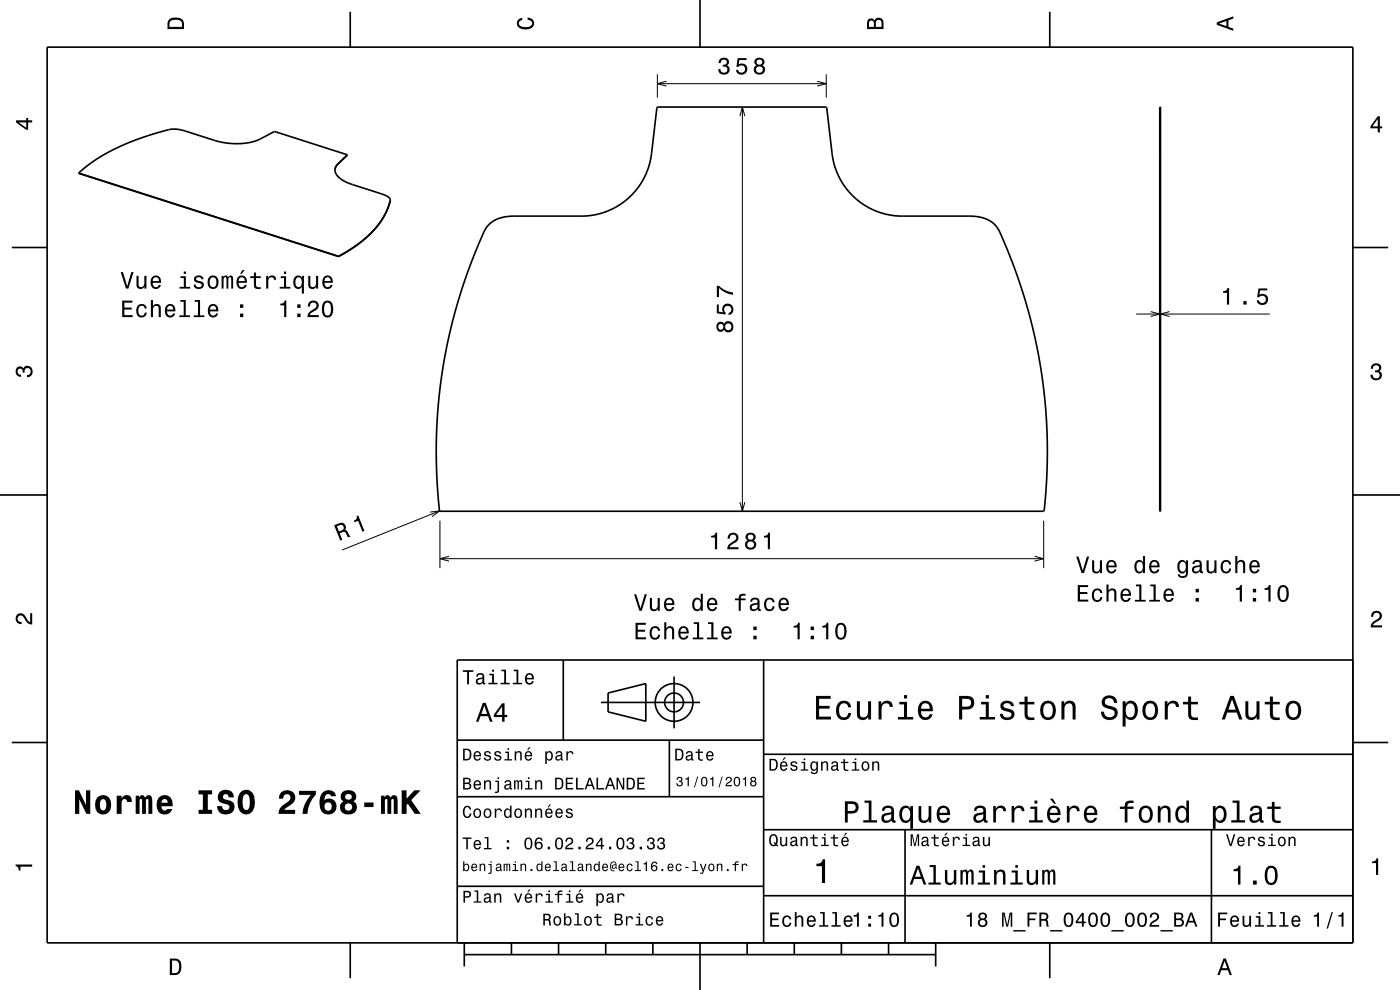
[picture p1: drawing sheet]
<svg xmlns="http://www.w3.org/2000/svg" width="297mm" height="210mm" viewBox="0 0 297 210" stroke-linecap="round" stroke-linejoin="round" font-family="sans-serif">
<g fill="none" stroke="#000" stroke-width=".21">
<path d="M139.5 15.7v5M139.5 17.7h35.8M141.4 17.2l-1.9 .5 1.9 .6M173.3 17.2l2 .5-2 .6M175.3 15.7v5M16.7 36.7v.1M71.7 34.7v.1M73.7 32.9h.1M157 24.6l.5-1.9 .5 1.9M157.5 22.7v85.8M246 32.6h.2M246 22.8h.2"/>
<path d="M71.8 54.3v.1M71.9 54.3v.1M82.8 42.6h.1M246 49.2h.2M241 66.6h28.4M244.1 66.1l1.9 .5-1.9 .5M248.1 66.1l-1.9 .5 1.9 .5M91.2 108.6l2-.2-1.6 1.2M93.3 110.5v10M93.3 118.5h128.1M93.3 108.4l-20.7 8.3M95.3 118l-2 .5 2 .5"/>
<path d="M157 106.5l.5 2 .5-2M219.5 118l1.9 .5-1.9 .5M221.4 110.5v10M246 108.4h.2"/>
</g>
<g fill="none" stroke="#000" stroke-width=".35">
<path d="M10 10h277v190h-277zM74.3 2.5v7.5M148.5 0v10M222.7 2.5v7.5M16.7 36.7l55.2 17.7a22.1 22.1 0 0 0 10-9.4l.9-2.5M16.7 36.7h.1M16.7 36.7l55.2 17.6a22.2 22.2 0 0 0 10-9.4l.9-2.3M71.1 36a3.6 3.6 0 0 0 2.8 2.8l7.4 2.4a1.69 1.69 0 0 1 1.5 1.3M73.7 32.8l-15.4-4.9-4.2 2-1.7 .4-2.1 .2-3.7-.4-7.2-2.3a6.8 6.8 0 0 0-3.7-.3 44.6 44.6 0 0 0-18.7 8.9l-.3 .3M73.7 32.8v.1M73.7 32.9l-2.2 2.1-.4 1M73.7 32.9h.1"/>
<path d="M73.7 32.9l-2.2 2-.4 1.1M246 22.7h.2v85.8h-.2zM2.5 52.5h7.5M82.8 42.5h.1M103.7 47.7a7.3 7.3 0 0 1 5.4-1.9h14.5l1.7-.1 2-.4 1.6-.5 1.8-.9 1.7-1.1 1.7-1.5 1.4-1.7 1.2-2 .8-1.8 .6-2.7 1.4-10.4h35.8l1.3 10.4 .6 2.6 .8 1.9 1.2 1.9 1.6 1.9 1.5 1.3 1.4 1 1.8 .9 1.9 .7 2 .4 1.9 .1h14.3a6.4 6.4 0 0 1 6.5 3.4 111.5 111.5 0 0 1 9.3 59.3h-128.1a110.4 110.4 0 0 1 9.9-60.2zM246 45.8h.2M287 52.5h7.5M0 105h10M287 105h10M119.5 140v17M162 140v60M287 140h-190v60"/>
<path d="M2.5 157.5h7.5M97 157h65M127.5 149h21M129 147l8-2v8l-8-2zM142 157v12M143 143.5v11M287 157.5h7.5M97 169h65M162 176h125M162 160h125M192 176v24M257 176v24"/>
<path d="M97 188h65M162 190h125M74.3 200v7.5M98.5 202.5h100M98.5 200v5M108.5 200v2.5M118.5 200v2.5M128.5 200v2.5M138.5 200v2.5M148.5 200v10M158.5 200v2.5M168.5 200v2.5"/>
<path d="M178.5 200v2.5M188.5 200v2.5M198.5 200v5M222.7 200v7.5"/>
<circle cx="143" cy="149" r="2"/>
<circle cx="143" cy="149" r="4"/>
</g>
<g fill="#000">
<path d="M36 4a2.18 2.18 0 0 0-.5 2.2h3.5v-1.2a1.43 1.43 0 0 0-1.7-1.3zM36.3 4.4a2.15 2.15 0 0 1 2.2 .3l.1 1h-2.6v-1z" fill-rule="evenodd"/>
<path d="M109.9 4.2l.9-.4v.4a.7 .7 0 0 0-.7 .5 .7 .7 0 0 0 .3 .8 1.7 1.7 0 0 0 2.5-.5 .9 .9 0 0 0-1-.8v-.5a1.24 1.24 0 0 1 1.4 1.1 1.24 1.24 0 0 1-1 1.4 2.22 2.22 0 0 1-2.5-.7l-.2-.5z" fill-rule="evenodd"/>
<path d="M152.7 12.5l-.3 .9h.5a.62 .62 0 0 1 .3-.8 .62 .62 0 0 1 .8 .3 .62 .62 0 0 1-.2 .8h-.5v.4a.72 .72 0 0 1 1 .5 .72 .72 0 0 1-.5 .9 .72 .72 0 0 1-.9-.5l-.1-.3h-.4a1.18 1.18 0 0 0 1.5 1.1 1.18 1.18 0 0 0 .6-1.8l-.3-.1a.91 .91 0 0 0 .4-1.1 .91 .91 0 0 0-1.1-.6zM156.5 12.3l-.3 1.9h.4a.8 .8 0 0 1 1.3-.3 .8 .8 0 0 1-.1 1.3 .8 .8 0 0 1-1.2-.4h-.5a1.21 1.21 0 0 0 1.5 1.1 1.21 1.21 0 0 0 .8-1.7 1.21 1.21 0 0 0-1.7-.5l.1-1h1.6v-.4zM160.3 12.5a.84 .84 0 0 0 .2 1.4 1.11 1.11 0 0 0-.4 1.5 1.11 1.11 0 0 0 1.5 .4 1.03 1.03 0 0 0 .7-.9 1.03 1.03 0 0 0-.6-1 .89 .89 0 0 0 .4-1.1 .89 .89 0 0 0-1-.6zM160.4 14.8a.71 .71 0 0 1 1.4 0 .71 .71 0 0 1-1.4 0zM160.5 13.2a.6 .6 0 0 1 1.2 0 .6 .6 0 0 1-1.2 0z" fill-rule="evenodd"/>
<path d="M184.2 4.2l-.3 .7v1.3h3.5v-1.3a.98 .98 0 0 0-.7-1.1 .98 .98 0 0 0-1.2 .6 .84 .84 0 0 0-1.3-.2zM184.5 4.5a.54 .54 0 0 1 .6-.1 .54 .54 0 0 1 .3 .6v.7h-1zM185.9 4.4a.62 .62 0 0 1 .8-.1 .62 .62 0 0 1 .3 .6v.8h-1.2z" fill-rule="evenodd"/>
<path d="M258.1 4.7v.6l3.5 1.2v-.4l-1-.4v-1.4l1-.4v-.4zM258.6 5l1.6-.5v1z" fill-rule="evenodd"/>
<path d="M3.4 25.5v.5l2.1 1.5h.5v-1.5h.8v-.5h-.8v-.5h-.4v.5zM4 26h1.6v1.1z" fill-rule="evenodd"/>
<path d="M292.3 24.7l-1.6 2.1v.4h1.6v.9h.4v-.9h.5v-.4h-.5v-2.1zM292.3 25.2v1.6h-1.1z" fill-rule="evenodd"/>
<path d="M25.6 57.7l1.1 3.5h.5l1.1-3.5h-.4l-.9 3-.9-3zM29 58.5v1.8a.89 .89 0 0 0 .6 1 .89 .89 0 0 0 1-.5v.4h.5v-2.7h-.5v1.6a.65 .65 0 0 1-.4 .7 .65 .65 0 0 1-.8-.3v-2zM32.2 58.8a1.54 1.54 0 0 0 .8 2.5 1.06 1.06 0 0 0 1.1-.9h-.4l-.2 .4-.4 .1a.76 .76 0 0 1-.7-.9h1.8a1.16 1.16 0 0 0-.5-1.4 1.16 1.16 0 0 0-1.5 .2zM32.6 59a.66 .66 0 0 1 .8-.1 .66 .66 0 0 1 .3 .7h-1.3zM38.3 58.6v.4h.7v1.8h-.9v.4h2.3v-.4h-1v-2.2zM39 57.6v.5h.5v-.5zM41.4 58.6a.76 .76 0 0 0-.2 .9 .76 .76 0 0 0 .7 .5l.9 .3a.63 .63 0 0 1-.6 .7 .63 .63 0 0 1-.7-.6h-.4a1.07 1.07 0 0 0 1.2 .9 1.07 1.07 0 0 0 .9-1.2l-.4-.4-1.1-.3a.54 .54 0 0 1 .4-.7 .54 .54 0 0 1 .6 .5h.5a1.03 1.03 0 0 0-.7-.8 1.03 1.03 0 0 0-1.1 .2zM44.3 58.8a1.53 1.53 0 0 0 .9 2.5 1.48 1.48 0 0 0 1.2-1.4 1.48 1.48 0 0 0-1.2-1.5l-.5 .1zM44.7 59.1a.67 .67 0 0 1 .7-.3 .67 .67 0 0 1 .5 .6 1.11 1.11 0 0 1-.7 1.5 1.17 1.17 0 0 1-.5-1.8zM47 58.5v2.7h.4v-1.8l.2-.6h.3l.1 .3v2.1h.4l.1-2.1 .3-.3 .2 .1 .1 .4v1.9h.4v-1.8a.69 .69 0 0 0-.6-1l-.5 .4-.2-.3-.3-.1-.5 .4v-.3zM51.4 57.3l-.5 .8h.3l.7-.8zM50.5 58.8a1.54 1.54 0 0 0 .8 2.5 1.06 1.06 0 0 0 1-.9h-.4l-.2 .4-.4 .1a.76 .76 0 0 1-.7-.9h1.8a1.17 1.17 0 0 0-.5-1.4 1.17 1.17 0 0 0-1.4 .2zM50.8 59a.66 .66 0 0 1 .8-.1 .66 .66 0 0 1 .3 .7h-1.3zM53.9 57.8v.8h-.8v.4h.8v1.8a1.05 1.05 0 0 0 1.4 .5v-.4a.68 .68 0 0 1-1-.3v-1.6h1v-.4h-1v-.8zM56.5 58.5v2.7h.4v-1.5a.66 .66 0 0 1 .4-.8 .66 .66 0 0 1 .8 .2v.3h.5a.89 .89 0 0 0-.7-1 .89 .89 0 0 0-1 .6v-.5zM59.6 58.6v.4h.6v1.8h-.9v.4h2.3v-.4h-.9v-2.2zM60.2 57.6v.5h.5v-.5zM62.5 58.8a1.57 1.57 0 0 0 .8 2.5l.4-.1 .3-.4v1.5h.5v-3.8h-.5v.4l-.1-.2a.87 .87 0 0 0-1.4 .1zM62.8 59.1a.62 .62 0 0 1 .7-.3 .62 .62 0 0 1 .5 .6 1.12 1.12 0 0 1-.7 1.5 1.19 1.19 0 0 1-.5-1.8zM65.4 58.5v1.8a.89 .89 0 0 0 .6 1 .89 .89 0 0 0 1.1-.5v.4h.4v-2.7h-.5v1.6a.64 .64 0 0 1-.3 .7 .64 .64 0 0 1-.8-.3l-.1-2zM68.7 58.8a1.54 1.54 0 0 0 .8 2.5 1.05 1.05 0 0 0 1.1-.9h-.5l-.2 .4-.4 .1a.76 .76 0 0 1-.7-.9h1.8a1.16 1.16 0 0 0-.5-1.4 1.16 1.16 0 0 0-1.4 .2zM69 59a.66 .66 0 0 1 .8-.1 .66 .66 0 0 1 .3 .7h-1.3z" fill-rule="evenodd"/>
<path d="M25.9 63.8v3.5h2.2v-.5h-1.7v-1.1h1.6v-.5h-1.6v-1h1.7v-.4zM29.2 64.8a1.53 1.53 0 0 0 .8 2.6 1.06 1.06 0 0 0 1.1-1.1h-.4a.67 .67 0 0 1-.6 .7 .67 .67 0 0 1-.7-.6 1.11 1.11 0 0 1 .7-1.5 .6 .6 0 0 1 .6 .6h.4a1.09 1.09 0 0 0-.7-1 1.09 1.09 0 0 0-1.2 .3zM32 63.6v3.7h.5v-1.6a.64 .64 0 0 1 .3-.8 .64 .64 0 0 1 .8 .4l.1 2h.4v-1.8a.88 .88 0 0 0-.6-1 .88 .88 0 0 0-1 .5v-1.4zM35.3 64.8a1.54 1.54 0 0 0 .8 2.6 1.06 1.06 0 0 0 1.1-.9h-.5l-.2 .3-.4 .2a.76 .76 0 0 1-.7-1h1.8a1.17 1.17 0 0 0-.5-1.3 1.17 1.17 0 0 0-1.4 .1zM35.6 65.1a.66 .66 0 0 1 .8-.2 .66 .66 0 0 1 .3 .8h-1.3zM38.3 63.6v.4h.7v2.9h-.9v.4h2.2v-.4h-.9v-3.3zM41.3 63.6v.4h.7v2.9h-.9v.4h2.3v-.4h-1v-3.3zM44.4 64.8a1.54 1.54 0 0 0 .8 2.6 1.06 1.06 0 0 0 1.1-.9h-.5l-.2 .3-.4 .2a.76 .76 0 0 1-.7-1h1.8a1.16 1.16 0 0 0-.5-1.3 1.16 1.16 0 0 0-1.4 .1zM44.7 65.1a.66 .66 0 0 1 .8-.2 .66 .66 0 0 1 .4 .8h-1.4zM50.9 66.5v.8h.7v-.8zM50.9 64.6v.7h.7v-.7z" fill-rule="evenodd"/>
<path d="M59.5 64.4v.4h.8v2.5h.4v-3.6h-.3a.77 .77 0 0 1-.9 .7zM63.1 66.5v.8h.7v-.8zM63.1 64.6v.7h.7v-.7zM65.6 64.1l-.3 .9h.5a.7 .7 0 0 1 .5-.8 .7 .7 0 0 1 .8 .5 .7 .7 0 0 1-.5 .8 1.81 1.81 0 0 0-1.4 1.8h2.4v-.5h-1.9a2.23 2.23 0 0 1 1.5-1.1 1.13 1.13 0 0 0 .1-1.7 1.13 1.13 0 0 0-1.7 .1zM68.6 64.2a2.67 2.67 0 0 0 .4 3.1 1.14 1.14 0 0 0 1.6-.9 2.3 2.3 0 0 0-.6-2.5l-.5-.2-.5 .2zM69.1 64.3h.7a2.37 2.37 0 0 1 0 2.6h-.7a2.38 2.38 0 0 1 0-2.6z" fill-rule="evenodd"/>
<path d="M152.2 68.5a1.05 1.05 0 0 0-.2 1.4 1.05 1.05 0 0 0 1.3 .4l.3-.4a1.11 1.11 0 0 0 1.6 .5 1.11 1.11 0 0 0 .3-1.6 1.03 1.03 0 0 0-.9-.7 1.03 1.03 0 0 0-1 .6l-.1-.2a.85 .85 0 0 0-1.3 0zM153.8 69.3a.71 .71 0 0 1 1.4 0 .71 .71 0 0 1-1.4 0zM152.3 69.3a.6 .6 0 0 1 1.2 0 .6 .6 0 0 1-1.2 0zM152.1 64.6v1.9l1.8 .2v-.4a.8 .8 0 0 1-.2-1.2 .8 .8 0 0 1 1.2 .1 .8 .8 0 0 1-.3 1.2v.4a1.21 1.21 0 0 0 1-1.5 1.21 1.21 0 0 0-1.6-.8 1.21 1.21 0 0 0-.6 1.8l-.9-.2v-1.5zM152.1 60.6v2.4h.4v-1.9a5.2 5.2 0 0 0 3 1.4v-.5a5.3 5.3 0 0 1-3-1.4z" fill-rule="evenodd"/>
<path d="M259.5 61.8v.3h.8v2.5h.4v-3.5h-.3a.77 .77 0 0 1-.9 .7zM263.8 63.9v.7h.7v-.7zM267 61.2l-.3 1.8h.4a.79 .79 0 0 1 1.2-.1 .79 .79 0 0 1 0 1.1 .79 .79 0 0 1-1.2-.1v-.2h-.5a1.21 1.21 0 0 0 1.5 1.1 1.21 1.21 0 0 0 .8-1.7 1.21 1.21 0 0 0-1.7-.6l.1-.9h1.5v-.4z" fill-rule="evenodd"/>
<path d="M291.1 77.4a1.08 1.08 0 0 1 1.4-.2 1.08 1.08 0 0 1 .4 1.2l-.3 .3a1.06 1.06 0 0 1 .5 1.3 1.06 1.06 0 0 1-1.2 .7 1.1 1.1 0 0 1-1.2-1.2h.5a.71 .71 0 0 0 1 .8 .71 .71 0 0 0 .1-1.3h-.6v-.4a.61 .61 0 0 0 .8-.3 .61 .61 0 0 0-.2-.8 .61 .61 0 0 0-.9 .2l-.1 .5h-.5z" fill-rule="evenodd"/>
<path d="M3.6 78a.86 .86 0 0 1 1.4 .2 1.06 1.06 0 0 1 1.2-.6 1.06 1.06 0 0 1 .7 1.2 1.1 1.1 0 0 1-1.2 1.2v-.4a.71 .71 0 0 0 .8-1 .71 .71 0 0 0-1.3-.1v.6h-.4a.61 .61 0 0 0-.3-.8 .61 .61 0 0 0-.8 .2 .61 .61 0 0 0 .2 .8l.6 .2v.4a1.15 1.15 0 0 1-1.2-.6 1.15 1.15 0 0 1 .3-1.3z" fill-rule="evenodd"/>
<path d="M70.9 111.4l1.3 3.3 .4-.2-.5-1.4a.85 .85 0 0 1 1.3 .1l.5 .8 .5-.2-.9-1.3-.3-.1a.97 .97 0 0 0 0-1.2 .97 .97 0 0 0-1.2-.2zM71.5 111.6a1.07 1.07 0 0 1 1.2-.1 .6 .6 0 0 1 .2 .6 .6 .6 0 0 1-.5 .4l-.5 .2z" fill-rule="evenodd"/>
<path d="M75.7 109.5l.3-.2 1.3 3.3-.4 .2-.9-2.3-.8 .3-.1-.4a.77 .77 0 0 0 .6-.9z" fill-rule="evenodd"/>
<path d="M150.9 113.7v.3h.8v2.5h.4v-3.5h-.3a.77 .77 0 0 1-.9 .7zM154.7 113.3l-.3 1h.4a.7 .7 0 0 1 .5-.9 .7 .7 0 0 1 .9 .5 .7 .7 0 0 1-.5 .9 1.8 1.8 0 0 0-1.4 1.7h2.4v-.4h-1.9a2.23 2.23 0 0 1 1.5-1.2 1.13 1.13 0 0 0 0-1.7 1.13 1.13 0 0 0-1.6 .1zM158.4 113.2a.83 .83 0 0 0 .2 1.4 1.11 1.11 0 0 0-.4 1.6 1.11 1.11 0 0 0 1.5 .3 1.03 1.03 0 0 0 .7-.9 1.03 1.03 0 0 0-.5-1 .88 .88 0 0 0 .4-1.1 .88 .88 0 0 0-1.1-.5zM158.5 115.5a.71 .71 0 0 1 1.4 0 .71 .71 0 0 1-1.4 0zM158.6 114a.6 .6 0 0 1 1.2 0 .6 .6 0 0 1-1.2 0zM162.1 113.7v.3h.8v2.5h.4v-3.5h-.3a.77 .77 0 0 1-.9 .7z" fill-rule="evenodd"/>
<path d="M228.3 118.1l1.2 3.5h.5l1.1-3.5h-.5l-.9 2.9-.9-2.9zM231.7 118.9v1.7a.89 .89 0 0 0 .6 1 .89 .89 0 0 0 1.1-.4v.4h.4v-2.7h-.5v1.5a.65 .65 0 0 1-.3 .8 .65 .65 0 0 1-.9-.3v-2zM235 119.1a1.54 1.54 0 0 0 .8 2.6 1.06 1.06 0 0 0 1-.9h-.4l-.2 .3-.4 .2a.76 .76 0 0 1-.7-1h1.8a1.16 1.16 0 0 0-.5-1.3 1.16 1.16 0 0 0-1.4 .1zM235.3 119.4a.66 .66 0 0 1 .8-.2 .66 .66 0 0 1 .3 .8h-1.3zM240.9 119.1a1.57 1.57 0 0 0 .8 2.6l.4-.2 .4-.4v.5h.4v-3.7h-.4v1.4a.89 .89 0 0 0-1.6-.2zM241.3 119.4a.62 .62 0 0 1 .7-.2 .62 .62 0 0 1 .4 .6 1.12 1.12 0 0 1-.6 1.5 1.19 1.19 0 0 1-.5-1.9zM244.1 119.1a1.55 1.55 0 0 0 .8 2.6 1.06 1.06 0 0 0 1.1-.9h-.5l-.2 .3-.4 .2a.76 .76 0 0 1-.7-1h1.8a1.17 1.17 0 0 0-.5-1.3 1.17 1.17 0 0 0-1.4 .1zM244.4 119.4a.66 .66 0 0 1 .8-.2 .66 .66 0 0 1 .3 .8h-1.3zM250 119.1a1.57 1.57 0 0 0 .8 2.6l.4-.2 .4-.3a.73 .73 0 0 1-.3 1 .73 .73 0 0 1-1-.4h-.4a1.1 1.1 0 0 0 1.2 .8 1.1 1.1 0 0 0 .9-1.2v-2.5h-.4v.4l-.4-.4a.9 .9 0 0 0-1.2 .2zM250.4 119.4a.63 .63 0 0 1 .7-.2 .63 .63 0 0 1 .4 .6 1.11 1.11 0 0 1-.6 1.5 1.2 1.2 0 0 1-.5-1.9zM253.2 119l-.2 .6h.4a.55 .55 0 0 1 .6-.5 .55 .55 0 0 1 .4 .8h-.2a1 1 0 0 0-1 .3 1 1 0 0 0-.3 1 .93 .93 0 0 0 1.7 0l.1 .3 .5 .1v-.4h-.2l-.1-1.6a1.02 1.02 0 0 0-1.7-.6zM253.4 120.5l1.1-.3a.77 .77 0 0 1-.2 .9 .77 .77 0 0 1-.9 .1zM256 118.9v1.7a.89 .89 0 0 0 .6 1 .89 .89 0 0 0 1-.4v.4h.5v-2.7h-.5v1.5a.65 .65 0 0 1-.4 .8 .65 .65 0 0 1-.8-.3v-2zM259.2 119.1a1.53 1.53 0 0 0 .9 2.6 1.06 1.06 0 0 0 1.1-1.1h-.4a.67 .67 0 0 1-.7 .7 .67 .67 0 0 1-.7-.6 1.11 1.11 0 0 1 .7-1.5 .6 .6 0 0 1 .6 .6h.5a1.09 1.09 0 0 0-.8-1 1.09 1.09 0 0 0-1.2 .3zM262.1 117.9v3.7h.4v-1.6a.63 .63 0 0 1 .5-.8 .63 .63 0 0 1 .7 .7v1.7h.5v-1.8a.88 .88 0 0 0-.6-1 .88 .88 0 0 0-1.1 .4v-1.3zM265.3 119.1a1.54 1.54 0 0 0 .8 2.6 1.06 1.06 0 0 0 1.1-.9h-.4l-.3 .3-.3 .2a.76 .76 0 0 1-.7-1h1.8a1.16 1.16 0 0 0-.5-1.3 1.16 1.16 0 0 0-1.5 .1zM265.7 119.4a.66 .66 0 0 1 .8-.2 .66 .66 0 0 1 .3 .8h-1.3z" fill-rule="evenodd"/>
<path d="M3.6 130.4a1.22 1.22 0 0 1 2 .7l.4 .6 .4 .3v-1.9h.4v2.4a1.8 1.8 0 0 1-1.7-1.4 .71 .71 0 0 0-.9-.5 .71 .71 0 0 0-.5 .8 .71 .71 0 0 0 .9 .5v.5a1.18 1.18 0 0 1-1.2-.7 1.18 1.18 0 0 1 .2-1.3z" fill-rule="evenodd"/>
<path d="M134.8 132.1v3.5h2.2v-.4h-1.7v-1.2h1.6v-.4h-1.6v-1.1h1.7v-.4zM138.1 133.2a1.53 1.53 0 0 0 .8 2.5 1.07 1.07 0 0 0 1.1-1.1h-.4a.67 .67 0 0 1-.6 .7 .67 .67 0 0 1-.7-.6 1.11 1.11 0 0 1 .7-1.5 .59 .59 0 0 1 .6 .6h.4a1.09 1.09 0 0 0-.7-1 1.09 1.09 0 0 0-1.2 .4zM140.9 132v3.6h.5v-1.6a.63 .63 0 0 1 .5-.8 .63 .63 0 0 1 .7 .7v1.7h.4v-1.8a.88 .88 0 0 0-.6-.9 .88 .88 0 0 0-1 .4v-1.3zM144.2 133.2a1.54 1.54 0 0 0 .8 2.5 1.06 1.06 0 0 0 1.1-.9h-.5l-.2 .4-.4 .1a.76 .76 0 0 1-.7-.9h1.8a1.16 1.16 0 0 0-.5-1.4 1.16 1.16 0 0 0-1.4 .2zM144.5 133.4a.66 .66 0 0 1 .8-.1 .66 .66 0 0 1 .4 .7h-1.4zM147.2 132v.4h.7v2.8h-.9v.4h2.2v-.4h-.9v-3.2zM150.2 132v.4h.7v2.8h-.9v.4h2.3v-.4h-1v-3.2zM153.3 133.2a1.54 1.54 0 0 0 .8 2.5 1.07 1.07 0 0 0 1.1-.9h-.5l-.2 .4-.4 .1a.76 .76 0 0 1-.7-.9h1.8a1.16 1.16 0 0 0-.5-1.4 1.16 1.16 0 0 0-1.4 .2zM153.6 133.4a.66 .66 0 0 1 .8-.1 .66 .66 0 0 1 .4 .7h-1.4zM159.8 134.9v.7h.7v-.7zM159.8 132.9v.8h.7v-.8z" fill-rule="evenodd"/>
<path d="M134.5 126.1l1.1 3.5h.5l1.1-3.5h-.4l-.9 2.9-.9-2.9zM137.9 126.9v1.7a.89 .89 0 0 0 .6 1 .89 .89 0 0 0 1-.4v.4h.5v-2.7h-.5v1.5a.65 .65 0 0 1-.4 .8 .65 .65 0 0 1-.8-.3v-2zM141.1 127.1a1.54 1.54 0 0 0 .8 2.6 1.07 1.07 0 0 0 1.1-.9h-.4l-.2 .3-.4 .2a.76 .76 0 0 1-.7-1h1.8a1.17 1.17 0 0 0-.5-1.3 1.17 1.17 0 0 0-1.5 .1zM141.5 127.4a.66 .66 0 0 1 .8-.2 .66 .66 0 0 1 .3 .8h-1.3zM147.1 127.1a1.58 1.58 0 0 0 .8 2.6l.4-.2 .3-.4v.5h.5v-3.7h-.4v1.4a.9 .9 0 0 0-1.6-.2zM147.5 127.4a.62 .62 0 0 1 .6-.2 .62 .62 0 0 1 .5 .6 1.12 1.12 0 0 1-.6 1.5 1.19 1.19 0 0 1-.5-1.9zM150.3 127.1a1.54 1.54 0 0 0 .8 2.6 1.07 1.07 0 0 0 1-.9h-.4l-.2 .3-.4 .2a.76 .76 0 0 1-.7-1h1.8a1.17 1.17 0 0 0-.5-1.3 1.17 1.17 0 0 0-1.4 .1zM150.6 127.4a.66 .66 0 0 1 .8-.2 .66 .66 0 0 1 .3 .8h-1.3zM155.9 126.9v.4h.8v2.3h.5v-2.3h1v-.4h-1v-.3l.3-.2h.7v-.4a1.04 1.04 0 0 0-1.5 .7v.2zM159.4 127l-.2 .6h.4a.55 .55 0 0 1 .6-.5 .55 .55 0 0 1 .4 .8h-.2a1 1 0 0 0-1 .3 1 1 0 0 0-.3 1 .93 .93 0 0 0 1.6 0l.1 .3 .6 .1v-.4h-.2l-.1-1.6a1.02 1.02 0 0 0-1.7-.6zM159.6 128.5l1.1-.3a.77 .77 0 0 1-.2 .9 .77 .77 0 0 1-.9 .1zM162.4 127.1a1.53 1.53 0 0 0 .8 2.6 1.06 1.06 0 0 0 1.1-1.1h-.4a.67 .67 0 0 1-.6 .7 .67 .67 0 0 1-.7-.6 1.11 1.11 0 0 1 .6-1.5 .59 .59 0 0 1 .7 .6h.4a1.09 1.09 0 0 0-.7-1 1.09 1.09 0 0 0-1.2 .3zM165.4 127.1a1.54 1.54 0 0 0 .8 2.6 1.07 1.07 0 0 0 1.1-.9h-.4l-.2 .3-.4 .2a.76 .76 0 0 1-.7-1h1.8a1.17 1.17 0 0 0-.5-1.3 1.17 1.17 0 0 0-1.5 .1zM165.8 127.4a.66 .66 0 0 1 .8-.2 .66 .66 0 0 1 .3 .8h-1.3z" fill-rule="evenodd"/>
<path d="M168.4 132.8v.3h.8v2.5h.5v-3.5h-.4a.77 .77 0 0 1-.9 .7zM172 134.9v.7h.7v-.7zM172 132.9v.8h.7v-.8zM174.4 132.8v.3h.9v2.5h.4v-3.5h-.3a.77 .77 0 0 1-1 .7zM177.5 132.6a2.67 2.67 0 0 0 .4 3 1.14 1.14 0 0 0 1.6-.9 2.31 2.31 0 0 0-.6-2.5l-.5-.1-.5 .1zM178.1 132.6h.6a2.38 2.38 0 0 1 0 2.6h-.6a2.37 2.37 0 0 1 0-2.6z" fill-rule="evenodd"/>
<path d="M228.6 124.1v3.5h2.3v-.4h-1.8v-1.2h1.6v-.4h-1.6v-1.1h1.7v-.4zM231.9 125.2a1.52 1.52 0 0 0 .9 2.5 1.06 1.06 0 0 0 1.1-1.1h-.5a.67 .67 0 0 1-.6 .7 .67 .67 0 0 1-.7-.6 1.11 1.11 0 0 1 .7-1.5 .6 .6 0 0 1 .6 .6h.5a1.09 1.09 0 0 0-.8-1 1.09 1.09 0 0 0-1.2 .4zM234.7 124v3.6h.5v-1.5a.63 .63 0 0 1 .4-.8 .63 .63 0 0 1 .8 .3v2h.4v-1.8a.88 .88 0 0 0-.6-.9 .88 .88 0 0 0-1 .4v-1.3zM238 125.2a1.54 1.54 0 0 0 .8 2.5 1.06 1.06 0 0 0 1.1-.9h-.5l-.2 .4-.3 .1a.76 .76 0 0 1-.7-.9h1.7a1.16 1.16 0 0 0-.5-1.4 1.16 1.16 0 0 0-1.4 .2zM238.3 125.4a.66 .66 0 0 1 .8-.1 .66 .66 0 0 1 .4 .7h-1.3zM241 124v.4h.7v2.8h-.9v.4h2.2v-.4h-.9v-3.2zM244 124v.4h.7v2.8h-.9v.4h2.3v-.4h-.9v-3.2zM247.1 125.2a1.54 1.54 0 0 0 .8 2.5 1.06 1.06 0 0 0 1.1-.9h-.4l-.3 .4-.3 .1a.76 .76 0 0 1-.7-.9h1.7a1.16 1.16 0 0 0-.5-1.4 1.16 1.16 0 0 0-1.4 .2zM247.5 125.4a.66 .66 0 0 1 .8-.1 .66 .66 0 0 1 .3 .7h-1.3zM253.6 126.9v.7h.7v-.7zM253.6 124.9v.8h.7v-.8z" fill-rule="evenodd"/>
<path d="M262.2 124.8v.3h.8v2.5h.5v-3.5h-.4a.77 .77 0 0 1-.9 .7zM265.8 126.9v.7h.7v-.7zM265.8 124.9v.8h.7v-.8zM268.3 124.8v.3h.8v2.5h.4v-3.5h-.3a.77 .77 0 0 1-.9 .7zM271.3 124.6a2.67 2.67 0 0 0 .4 3 1.14 1.14 0 0 0 1.6-.9 2.31 2.31 0 0 0-.6-2.5l-.5-.1-.5 .1zM271.9 124.6h.6a2.37 2.37 0 0 1 0 2.6h-.6a2.38 2.38 0 0 1 0-2.6z" fill-rule="evenodd"/>
<path d="M291.2 129.9a1.18 1.18 0 0 1 1.9 .3 1.18 1.18 0 0 1-1 1.7l-.5 .3-.3 .5h1.9v.4h-2.4a1.8 1.8 0 0 1 1.4-1.8 .71 .71 0 0 0 .5-.8 .71 .71 0 0 0-.9-.5 .71 .71 0 0 0-.5 .8h-.4z" fill-rule="evenodd"/>
<path d="M98.2 158.8v2.5h.9a1.37 1.37 0 0 0 .7-2.2 1.56 1.56 0 0 0-1.6-.3zM98.6 159.1a.98 .98 0 0 1 1.1 .7 .98 .98 0 0 1-.6 1.2h-.5zM100.7 159.6a1.04 1.04 0 0 0-.2 1.2 1.04 1.04 0 0 0 1 .5l.5-.5h-.3l-.4 .3a.54 .54 0 0 1-.5-.7h1.3a.83 .83 0 0 0-.4-.9 .83 .83 0 0 0-1 .1zM100.9 159.7l.2-.1a.47 .47 0 0 1 .5 .1 .47 .47 0 0 1 .1 .5h-.9zM102.9 159.5l-.2 .1a.69 .69 0 0 0 .9 .9l.2 .1a.43 .43 0 0 1-.4 .5 .43 .43 0 0 1-.4-.4h-.3a.74 .74 0 0 0 .9 .7 .74 .74 0 0 0 .5-1l-1-.4a.38 .38 0 0 1 .3-.5 .38 .38 0 0 1 .4 .4h.3a.78 .78 0 0 0-1.2-.4zM105.1 159.5l-.2 .1a.69 .69 0 0 0 .9 .9l.2 .1a.43 .43 0 0 1-.4 .5 .43 .43 0 0 1-.5-.4h-.3a.74 .74 0 0 0 .9 .7 .74 .74 0 0 0 .5-1l-.9-.4a.38 .38 0 0 1 .3-.5 .38 .38 0 0 1 .4 .4h.3a.77 .77 0 0 0-1.2-.4zM107.2 159.4v.3h.5v1.3h-.7v.3h1.6v-.3h-.6v-1.6zM107.7 158.7v.4h.3v-.4zM109.2 159.4v1.9h.3v-1.1a.45 .45 0 0 1 .4-.6 .45 .45 0 0 1 .5 .5v1.2h.3v-1.3a.63 .63 0 0 0-.5-.7 .63 .63 0 0 0-.7 .4v-.3zM112.2 158.5l-.4 .6h.3l.5-.6zM111.5 159.6a1.04 1.04 0 0 0-.2 1.2 1.04 1.04 0 0 0 1.1 .5l.5-.5h-.3l-.5 .3a.54 .54 0 0 1-.5-.7h1.3a.83 .83 0 0 0-.4-.9 .83 .83 0 0 0-1 .1zM111.8 159.7l.1-.1a.48 .48 0 0 1 .5 .1 .48 .48 0 0 1 .2 .5h-1zM115.7 159.4v2.7h.3v-1.1a.66 .66 0 0 0 .7 .4 .66 .66 0 0 0 .5-.6 .91 .91 0 0 0 0-1.1 .91 .91 0 0 0-1-.3l-.2 .3v-.3zM116.1 159.8a.45 .45 0 0 1 .5-.2 .45 .45 0 0 1 .3 .4 .65 .65 0 0 1 .1 .8 .65 .65 0 0 1-.7 .2 .98 .98 0 0 1-.2-1.2zM118.1 159.5l-.2 .4h.3a.39 .39 0 0 1 .4-.3 .39 .39 0 0 1 .3 .5h-.1a.65 .65 0 0 0-1 .4 .65 .65 0 0 0 .6 .9l.6-.3 .1 .2h.4v-.2l-.2-.1v-1.1a.72 .72 0 0 0-.5-.6 .72 .72 0 0 0-.7 .2zM118.2 160.6l.8-.3a.55 .55 0 0 1-.2 .7 .55 .55 0 0 1-.6 0zM120.1 159.4v1.9h.4v-1.1a.47 .47 0 0 1 .2-.6 .47 .47 0 0 1 .6 .2v.2h.4a.64 .64 0 0 0-.5-.7 .64 .64 0 0 0-.8 .4v-.3z" fill-rule="evenodd"/>
<path d="M98.2 142.2v.3h.9v2.7h.4v-2.7h.9v-.3zM101.3 143l-.3 .5h.4a.47 .47 0 0 1 .5-.4 .47 .47 0 0 1 .4 .6l-.2 .1a.84 .84 0 0 0-1 .2 .84 .84 0 0 0 0 1.1 .9 .9 0 0 0 1.3-.2l.1 .2 .5 .1v-.3l-.3-.1v-1.3a.87 .87 0 0 0-1.4-.5zM101.4 144.3l.9-.3a.66 .66 0 0 1-.1 .7 .66 .66 0 0 1-.8 .1zM103.8 142.9v.3h.6v1.6h-.8v.4h2v-.4h-.8v-1.9zM104.4 142.1v.4h.4v-.4zM106.4 142.1v.3h.6v2.4h-.8v.4h1.9v-.4h-.7v-2.7zM109 142.1v.3h.6v2.4h-.8v.4h1.9v-.4h-.7v-2.7zM111.6 143.1a1.32 1.32 0 0 0 .7 2.1 .9 .9 0 0 0 .9-.7h-.3l-.2 .3-.4 .1a.65 .65 0 0 1-.6-.8h1.6a1 1 0 0 0-.4-1.2 1 1 0 0 0-1.3 .2zM111.9 143.3a.57 .57 0 0 1 .7-.1 .57 .57 0 0 1 .3 .6h-1.2z" fill-rule="evenodd"/>
<path d="M102.4 149.1l-1.4 4h.5l.4-1.2h1.6l.4 1.2h.6l-1.5-4zM102.7 149.7l.7 1.7h-1.3zM106.5 149.2l-1.7 2.4v.5h1.7v1h.5v-1h.6v-.5h-.6v-2.4zM106.5 149.9v1.7h-1.3z" fill-rule="evenodd"/>
<path d="M143.2 158.8v2.5h.9a1.37 1.37 0 0 0 .7-2.2 1.56 1.56 0 0 0-1.6-.3zM143.6 159.1a.98 .98 0 0 1 1.1 .7 .98 .98 0 0 1-.6 1.2h-.5zM145.7 159.5l-.2 .4h.3a.39 .39 0 0 1 .5-.3 .39 .39 0 0 1 .3 .5h-.2a.65 .65 0 0 0-.9 .4 .65 .65 0 0 0 .5 .9l.7-.3v.2h.4v-.2l-.1-.1-.1-1.1a.73 .73 0 0 0-.4-.6 .73 .73 0 0 0-.8 .2zM145.8 160.6l.8-.3a.55 .55 0 0 1-.1 .7 .55 .55 0 0 1-.7 0zM148.1 158.9v.5h-.5v.3h.5v1.3a.75 .75 0 0 0 1 .4v-.3a.48 .48 0 0 1-.7-.3v-1.1h.7v-.3h-.7v-.5zM150 159.6a1.04 1.04 0 0 0-.2 1.2 1.04 1.04 0 0 0 1.1 .5l.5-.5h-.4l-.4 .3a.54 .54 0 0 1-.5-.7h1.3a.83 .83 0 0 0-.4-.9 .83 .83 0 0 0-1 .1zM150.3 159.7l.1-.1a.48 .48 0 0 1 .5 .1 .48 .48 0 0 1 .2 .5h-1z" fill-rule="evenodd"/>
<path d="M173.1 147.6v5h3.2v-.6h-2.5v-1.7h2.2v-.6h-2.2v-1.5h2.4v-.6zM177.8 149.2a2.59 2.59 0 0 0 .5 3.4 1.58 1.58 0 0 0 2.3-1.4h-.6a.95 .95 0 0 1-.9 1 .95 .95 0 0 1-1-.9 1.59 1.59 0 0 1 .9-2.1 .85 .85 0 0 1 .9 .8h.7a1.56 1.56 0 0 0-1.1-1.3 1.56 1.56 0 0 0-1.7 .5zM181.8 148.8v2.5a1.27 1.27 0 0 0 .9 1.4 1.27 1.27 0 0 0 1.5-.7v.6h.6v-3.8h-.6v2.2a.92 .92 0 0 1-.6 1.1 .92 .92 0 0 1-1.2-.4v-2.9zM186.4 148.8v3.8h.6v-2.2a.95 .95 0 0 1 .5-1.1 .95 .95 0 0 1 1.2 .3l.1 .4h.6a1.28 1.28 0 0 0-1-1.4 1.28 1.28 0 0 0-1.4 .8v-.6zM190.8 148.9v.5h1v2.7h-1.3v.5h3.2v-.5h-1.3v-3.2zM191.8 147.4v.8h.6v-.8zM195.1 149.2a2.62 2.62 0 0 0 .5 3.4 1.57 1.57 0 0 0 2.2-1.1h-.6l-.3 .5-.5 .2a1.08 1.08 0 0 1-1-1.3h2.5a1.66 1.66 0 0 0-.7-2 1.66 1.66 0 0 0-2.1 .3zM195.6 149.5a.94 .94 0 0 1 1.2-.2 .94 .94 0 0 1 .5 1h-1.9zM203.5 147.6v5h.6v-2.1h.8a1.47 1.47 0 0 0 1.8-1.2 1.47 1.47 0 0 0-1.5-1.7zM204.1 148.2a1.6 1.6 0 0 1 1.8 .5 .86 .86 0 0 1 0 .9 .86 .86 0 0 1-.9 .3h-.9zM208.1 148.9v.5h1v2.7h-1.3v.5h3.3v-.5h-1.3v-3.2zM209.1 147.4v.8h.7v-.8zM212.6 148.9a1.08 1.08 0 0 0-.3 1.2 1.08 1.08 0 0 0 1 .7l1.1 .4a.57 .57 0 0 1 .2 .6 .57 .57 0 0 1-.5 .4 .96 .96 0 0 1-1.4-.8h-.6a1.6 1.6 0 0 0 1.3 1.4 1.6 1.6 0 0 0 1.7-.8 1.13 1.13 0 0 0-1-1.6l-1.1-.3-.2-.4a.87 .87 0 0 1 .9-.5 .87 .87 0 0 1 .8 .6h.6a1.4 1.4 0 0 0-2.1-1.1zM217.4 147.8v1.1h-1.1v.5h1.1v2.6l.2 .4 .4 .3h1.4v-.5a.97 .97 0 0 1-1.4-.5v-2.3h1.4v-.5h-1.4v-1.1zM221.1 149.2a2.56 2.56 0 0 0 .5 3.4 1.72 1.72 0 0 0 1.8-.2 1.72 1.72 0 0 0 .6-1.7 1.7 1.7 0 0 0-.9-1.9 1.7 1.7 0 0 0-2 .4zM221.6 149.6a.96 .96 0 0 1 1-.4 .96 .96 0 0 1 .7 .8 1.59 1.59 0 0 1-1 2.2 1.19 1.19 0 0 1-1-1.5zM225.2 148.8v3.8h.6v-2.2a.97 .97 0 0 1 .5-1.1 .97 .97 0 0 1 1.1 .2l.1 .7v2.4h.7v-2.5a1.27 1.27 0 0 0-.9-1.4 1.27 1.27 0 0 0-1.5 .6v-.5zM234.1 147.9a1.38 1.38 0 0 0-.3 1.5 1.38 1.38 0 0 0 1.3 .9 1.25 1.25 0 0 1 1.4 .9 1.15 1.15 0 0 1-1.3 .9 1.15 1.15 0 0 1-1-1.1h-.7a1.8 1.8 0 0 0 1.7 1.8 1.8 1.8 0 0 0 1.9-1.6 1.46 1.46 0 0 0-1.5-1.4l-.6-.2a.83 .83 0 0 1-.5-1.1 .83 .83 0 0 1 1.2-.3l.5 .5 .1 .4h.7a1.67 1.67 0 0 0-1-1.6 1.67 1.67 0 0 0-1.9 .4zM238.2 148.8v5.3h.6v-2.1a1.32 1.32 0 0 0 1.4 .7 1.32 1.32 0 0 0 1.1-1.1 2.43 2.43 0 0 0-.8-2.8 1.21 1.21 0 0 0-1.7 .5v-.5zM239.1 149.6a.9 .9 0 0 1 .9-.4 .9 .9 0 0 1 .7 .8 1.61 1.61 0 0 1-.9 2.2 1.18 1.18 0 0 1-1-1.5zM242.8 149.2a2.56 2.56 0 0 0 .5 3.4 1.72 1.72 0 0 0 1.8-.2 1.72 1.72 0 0 0 .6-1.7 1.7 1.7 0 0 0-.9-1.9 1.7 1.7 0 0 0-2 .4zM243.3 149.6a.96 .96 0 0 1 1-.4 .96 .96 0 0 1 .7 .8 1.59 1.59 0 0 1-1 2.2 1.19 1.19 0 0 1-1-1.5zM247.1 148.8v3.8h.6v-2.2a.95 .95 0 0 1 .5-1.1 .95 .95 0 0 1 1.2 .3l.1 .4h.6a1.28 1.28 0 0 0-1-1.4 1.28 1.28 0 0 0-1.4 .8v-.6zM252 147.8v1.1h-1v.5h1l.1 2.6 .2 .4 .4 .3h1.4v-.5a.97 .97 0 0 1-1.4-.5v-2.3h1.4v-.5h-1.4v-1.1zM261 147.6l-1.8 5h.6l.6-1.4h2l.5 1.4h.7l-1.9-5zM261.4 148.3l.7 2.2h-1.5zM264.2 148.8v2.5a1.27 1.27 0 0 0 .9 1.4 1.27 1.27 0 0 0 1.5-.7v.6h.6v-3.8h-.6v2.2a.92 .92 0 0 1-.6 1.1 .92 .92 0 0 1-1.1-.4l-.1-2.9zM269.4 147.8v1.1h-1.1v.5h1.1v2.6l.2 .4 .4 .3 .7 .1 .8-.1v-.5a.97 .97 0 0 1-1.4-.5l-.1-2.3h1.5v-.5h-1.5v-1.1zM273.1 149.2a2.56 2.56 0 0 0 .6 3.4 1.72 1.72 0 0 0 1.8-.2 1.72 1.72 0 0 0 .6-1.7 1.7 1.7 0 0 0-.9-1.9 1.7 1.7 0 0 0-2.1 .4zM273.6 149.6a.96 .96 0 0 1 1-.4 .96 .96 0 0 1 .7 .8 1.59 1.59 0 0 1-.9 2.2 1.19 1.19 0 0 1-1.1-1.5z" fill-rule="evenodd"/>
<path d="M15.9 167.6v5h.9v-3.1l1.5 3.1h.9v-5h-1v3.2l-1.5-3.2zM20.6 169.2a2.54 2.54 0 0 0 .6 3.4 1.75 1.75 0 0 0 2.4-1.9 1.74 1.74 0 0 0-.9-1.9 1.74 1.74 0 0 0-2.1 .4zM21.6 169.6l.3-.1a1.46 1.46 0 0 1 .3 2.3l-.3 .1a.95 .95 0 0 1-.7-1.2v-.5zM24.8 168.8v3.8h1v-2.4l.3-.6 .4-.1 .3 .1 .2 .5h1a1.14 1.14 0 0 0-.8-1.4 1.14 1.14 0 0 0-1.4 .7v-.6zM28.8 168.8v3.8h.8v-2.8l.1-.3h.2l.2 .2v2.9h.9v-2.8v-.3h.3l.2 .2v2.9h.8v-3.2l-.4-.7-.4-.1-.4 .2-.3 .4-.3-.4-.4-.2-.3 .2-.3 .4v-.4zM33.7 169.2a2.17 2.17 0 0 0 1.2 3.6 1.57 1.57 0 0 0 1.7-1.2h-1.1a.63 .63 0 0 1-.7 .3 .63 .63 0 0 1-.5-.5l-.1-.4h2.4a1.79 1.79 0 0 0-.7-2.1 1.79 1.79 0 0 0-2.2 .3zM34.5 169.7a.66 .66 0 0 1 .7-.1 .66 .66 0 0 1 .4 .7h-1.4zM42.1 167.6v.9h.9v3.3h-.9v.8h2.9v-.8h-.9v-3.3h.9v-.9zM46.6 168a1.43 1.43 0 0 0-.4 1.5 1.43 1.43 0 0 0 1.3 1 .92 .92 0 0 1 1.1 1 .83 .83 0 0 1-.9 .3 .83 .83 0 0 1-.6-.8h-1.1a1.88 1.88 0 0 0 1.8 1.8 1.88 1.88 0 0 0 2-1.7 1.44 1.44 0 0 0-1.6-1.4 .81 .81 0 0 1-.9-.7l.1-.4a.69 .69 0 0 1 1 0l.1 .5h1.1a1.77 1.77 0 0 0-1.1-1.5 1.77 1.77 0 0 0-1.9 .4zM50.9 168.2a4 4 0 0 0 0 3.9 1.71 1.71 0 0 0 1.8 .6 1.71 1.71 0 0 0 1.3-1.4 3.2 3.2 0 0 0-1-3.6 1.67 1.67 0 0 0-2.1 .5zM51.9 168.5l.3-.1a1.34 1.34 0 0 1 .8 1.8l-.2 1.2-.2 .3h-.7a3.1 3.1 0 0 1 0-3.2zM59.6 168.1l-.3 .5-.1 .8h.9a.79 .79 0 0 1 1.1-.9 .79 .79 0 0 1 .1 1.4l-.4 .3a2.93 2.93 0 0 0-1.8 2.4h3.5v-.8h-2.3l.4-.4a3.1 3.1 0 0 0 2-2.2 1.78 1.78 0 0 0-1.2-1.5 1.78 1.78 0 0 0-1.9 .4zM63.4 167.8v.8h2.5a6.8 6.8 0 0 0-1.7 4h1a6.6 6.6 0 0 1 1.8-4.1v-.7zM68.6 168a3.5 3.5 0 0 0-.4 4.2 1.75 1.75 0 0 0 3-.2 1.75 1.75 0 0 0-1.4-2.6l-1 .3a1.05 1.05 0 0 1 .8-1.3l.5 .1 .2 .4h1a1.62 1.62 0 0 0-2.7-.9zM69 170.4a.83 .83 0 0 1 1.2 .1 .83 .83 0 0 1 0 1.1 .83 .83 0 0 1-1.2 .1 1.14 1.14 0 0 1 0-1.3zM72.7 168a1.25 1.25 0 0 0 .1 2 1.51 1.51 0 0 0-.6 1.8 1.51 1.51 0 0 0 1.7 1 1.51 1.51 0 0 0 1.7-1 1.51 1.51 0 0 0-.6-1.8 1.34 1.34 0 0 0 .5-1.6 1.34 1.34 0 0 0-1.6-.8l-.7 .1zM73.1 171.2a.8 .8 0 0 1 1.6 0 .8 .8 0 0 1-1.6 0zM73.4 168.6a.67 .67 0 0 1 1 0 .67 .67 0 0 1-.2 1 .66 .66 0 0 1-.8-.1 .66 .66 0 0 1 0-.9zM77.3 170.2v1h1.9v-1zM80.8 168.8v3.8h.9v-2.8v-.3h.3l.2 .2v2.9h.8v-2.8l.1-.3h.2l.2 .2v2.9h.9l-.1-3.2-.3-.7-.4-.1-.4 .2-.4 .4-.2-.4-.4-.2-.4 .2-.2 .4v-.4zM85.2 167.6v5h1v-1.8l.3-.3 1.5 2.1h1.3l-2.1-2.9 2-2.1h-1.3l-1.7 1.8v-1.8z" fill-rule="evenodd"/>
<path d="M98.3 165v2.5h.9a.7 .7 0 0 0 .8-.6 .7 .7 0 0 0-.5-.8 .61 .61 0 0 0 .3-.7 .61 .61 0 0 0-.7-.4zM98.6 165.3h.5a.38 .38 0 0 1 .4 .4 .38 .38 0 0 1-.4 .3h-.5zM98.6 166.3h.5a.44 .44 0 0 1 .5 .4 .44 .44 0 0 1-.4 .5h-.6zM100.7 165.7a1.04 1.04 0 0 0-.2 1.2 1.04 1.04 0 0 0 1 .6l.5-.6h-.3l-.4 .4a.54 .54 0 0 1-.5-.7h1.3a.83 .83 0 0 0-.4-1 .83 .83 0 0 0-1 .1zM100.9 165.9l.2-.1a.47 .47 0 0 1 .5 .1 .47 .47 0 0 1 .1 .4h-.9zM102.7 165.5v2h.3v-1.1a.45 .45 0 0 1 .4-.7 .45 .45 0 0 1 .5 .6v1.2h.3v-1.3a.63 .63 0 0 0-.5-.7 .63 .63 0 0 0-.7 .3v-.3zM105.1 165.6v.3h.5v1.7l-.2 .3h-.4v.3a.62 .62 0 0 0 .9-.6v-2zM105.6 164.9v.3h.3v-.3zM107.2 165.6l-.2 .5h.3a.39 .39 0 0 1 .5-.4 .39 .39 0 0 1 .3 .6h-.2a.65 .65 0 0 0-.9 .4 .65 .65 0 0 0 .5 .8l.7-.3v.2l.4 .1v-.3h-.1l-.1-1.1a.73 .73 0 0 0-.4-.6 .73 .73 0 0 0-.8 .1zM107.3 166.7l.8-.2a.55 .55 0 0 1-.1 .6 .55 .55 0 0 1-.7 .1zM109.1 165.5v2h.2v-1.3l.2-.4h.2l.1 .2v1.5h.3v-1.5l.2-.3 .2 .4v1.4h.3v-1.4a.5 .5 0 0 0-.4-.6l-.4 .2-.3-.2-.4 .2v-.2zM111.5 165.6v.3h.5v1.3h-.6v.3h1.6v-.3h-.7v-1.6zM112 164.9v.3h.3v-.3zM113.5 165.5v2h.3v-1.1a.45 .45 0 0 1 .3-.6 .45 .45 0 0 1 .6 .2v1.5h.3v-1.3a.63 .63 0 0 0-.4-.7 .63 .63 0 0 0-.8 .3v-.3zM117.8 165v2.5h.8a1.37 1.37 0 0 0 .7-2.2 1.55 1.55 0 0 0-1.5-.3zM118.1 165.3a.98 .98 0 0 1 1.1 .7 .98 .98 0 0 1-.6 1.2h-.5zM120 165v2.5h1.6v-.3h-1.3v-.9h1.2v-.3h-1.2v-.7h1.3v-.3zM122.2 165v2.5h1.6v-.3h-1.3v-2.2zM124.9 165l-.9 2.5h.3l.3-.8h1l.3 .8h.3l-.9-2.5zM125.1 165.3l.4 1.1h-.8zM126.5 165v2.5h1.7v-.3h-1.3v-2.2zM129.3 165l-.9 2.5h.3l.2-.8h1l.3 .8h.3l-.9-2.5zM129.4 165.3l.4 1.1h-.7zM130.8 165v2.5h.3v-2.1l.9 2.1h.4v-2.5h-.3v2l-.9-2zM132.9 165v2.5h.9a1.37 1.37 0 0 0 .7-2.2 1.55 1.55 0 0 0-1.6-.3zM133.3 165.3a.98 .98 0 0 1 1.1 .7 .98 .98 0 0 1-.6 1.2h-.5zM135.2 165v2.5h1.6v-.3h-1.3v-.9h1.1v-.3h-1.1v-.7h1.3v-.3z" fill-rule="evenodd"/>
<path d="M98.4 171.2a1.45 1.45 0 0 0 .7 2.3 .94 .94 0 0 0 .9-1h-.3a.59 .59 0 0 1-.8 .7 1.31 1.31 0 0 1 .2-2l.3 .1 .2 .4h.4a.85 .85 0 0 0-.6-.8 .85 .85 0 0 0-1 .3zM100.6 171.7a1.04 1.04 0 0 0-.1 1.3 1.04 1.04 0 0 0 1.1 .5 1.04 1.04 0 0 0 .5-1.3 1.04 1.04 0 0 0-1.2-.7zM100.9 171.9a.48 .48 0 0 1 .5-.1 .48 .48 0 0 1 .3 .4 .66 .66 0 0 1 0 .7 .66 .66 0 0 1-.7 .3 .98 .98 0 0 1-.1-1.3zM102.8 171.7a1.04 1.04 0 0 0-.2 1.3 1.04 1.04 0 0 0 1.2 .5 1.04 1.04 0 0 0 .5-1.3 1.04 1.04 0 0 0-1.2-.7zM103 171.9a.48 .48 0 0 1 .5-.1 .48 .48 0 0 1 .4 .4 .66 .66 0 0 1 0 .7 .66 .66 0 0 1-.7 .3 .97 .97 0 0 1-.2-1.3zM105 171.5v2h.3v-1.1a.47 .47 0 0 1 .2-.6 .47 .47 0 0 1 .6 .2l.1 .1h.3a.64 .64 0 0 0-.5-.6 .64 .64 0 0 0-.7 .4v-.4zM107.1 171.7a1.06 1.06 0 0 0-.2 1.2 1.06 1.06 0 0 0 .9 .6l.4-.3v.3h.3v-2.6h-.3v.9a.63 .63 0 0 0-1.1-.1zM107.4 171.9a.44 .44 0 0 1 .4-.1 .44 .44 0 0 1 .4 .4 .65 .65 0 0 1 0 .7 .65 .65 0 0 1-.7 .3l-.2-.4zM109.3 171.7a1.04 1.04 0 0 0-.1 1.3 1.04 1.04 0 0 0 1.1 .5 1.04 1.04 0 0 0 .5-1.3 1.04 1.04 0 0 0-1.2-.7zM109.5 171.9a.48 .48 0 0 1 .6-.1 .48 .48 0 0 1 .3 .4 .66 .66 0 0 1 0 .7 .66 .66 0 0 1-.7 .3 .98 .98 0 0 1-.2-1.3zM111.4 171.5v2h.3v-1.1a.45 .45 0 0 1 .3-.7 .45 .45 0 0 1 .5 .6v1.2h.4v-1.3a.63 .63 0 0 0-.5-.7 .63 .63 0 0 0-.7 .3v-.3zM113.5 171.5v2h.3v-1.1a.45 .45 0 0 1 .3-.6 .45 .45 0 0 1 .6 .2v1.5h.3v-1.3a.63 .63 0 0 0-.4-.7 .63 .63 0 0 0-.8 .3v-.3zM116.5 170.7l-.3 .6h.2l.5-.6zM115.9 171.7a1.04 1.04 0 0 0-.2 1.2 1.04 1.04 0 0 0 1 .6l.5-.6h-.3l-.4 .4a.54 .54 0 0 1-.5-.7h1.2a.83 .83 0 0 0-.3-1 .83 .83 0 0 0-1 .1zM116.1 171.9l.2-.1a.47 .47 0 0 1 .4 .1 .47 .47 0 0 1 .2 .4h-.9zM118 171.7a1.04 1.04 0 0 0-.2 1.2 1.04 1.04 0 0 0 1.1 .6l.5-.6h-.3l-.5 .4a.53 .53 0 0 1-.5-.7h1.3a.83 .83 0 0 0-.3-1 .83 .83 0 0 0-1.1 .1zM118.3 171.9l.1-.1a.47 .47 0 0 1 .5 .1 .47 .47 0 0 1 .2 .4h-1zM120.2 171.6l-.1 .2a.69 .69 0 0 0 .8 .9l.3 .1a.43 .43 0 0 1-.4 .5 .43 .43 0 0 1-.5-.4h-.3a.74 .74 0 0 0 .9 .7 .74 .74 0 0 0 .5-1.1l-1-.3a.38 .38 0 0 1 .3-.5 .38 .38 0 0 1 .5 .3h.3a.77 .77 0 0 0-1.3-.4z" fill-rule="evenodd"/>
<path d="M143.7 164.9l-.2 .5h.3a.35 .35 0 0 1 .2-.4 .35 .35 0 0 1 .4 .1 .35 .35 0 0 1-.1 .5h-.3v.2a.42 .42 0 0 1 .6 .4 .42 .42 0 0 1-.5 .5 .42 .42 0 0 1-.4-.6h-.2a.66 .66 0 0 0 .9 .7 .66 .66 0 0 0 .1-1.1 .58 .58 0 0 0 .1-.9 .58 .58 0 0 0-.9 .1zM145.4 165.1v.3h.5v1.4h.2v-2zM147.9 164.7l-.7 2.3h.2l.7-2.3zM148.9 165a1.15 1.15 0 0 0 .5 1.8 1.16 1.16 0 0 0 .5-1.8 .63 .63 0 0 0-1 0zM149.2 165.1l.2-.1a.98 .98 0 0 1 0 1.6l-.2-.1-.2-.3v-.7zM150.6 165.1v.3h.5v1.4h.2v-2zM153.1 164.7l-.7 2.3h.2l.7-2.3zM154.1 164.9l-.2 .6h.3a.4 .4 0 0 1 .3-.5 .4 .4 0 0 1 .5 .3 .4 .4 0 0 1-.3 .5l-.2 .1a.93 .93 0 0 0-.6 .9h1.4v-.3h-1.1l.5-.4a.67 .67 0 0 0 .5-1 .67 .67 0 0 0-1.1-.2zM155.8 165a1.15 1.15 0 0 0 .5 1.8 1.16 1.16 0 0 0 .5-1.8 .63 .63 0 0 0-1 0zM156.1 165.1l.2-.1a.98 .98 0 0 1 0 1.6l-.2-.1-.2-.3v-.7zM157.6 165.1v.3h.4v1.4h.3v-2zM159.4 164.9l-.2 .5 .2 .3a.62 .62 0 0 0-.1 .9 .62 .62 0 0 0 1 0 .62 .62 0 0 0-.1-.9 .57 .57 0 0 0 0-.9 .57 .57 0 0 0-.8 .1zM159.4 166.2a.41 .41 0 0 1 .8 0 .41 .41 0 0 1-.8 0zM159.5 165.3a.34 .34 0 0 1 .6 0 .34 .34 0 0 1-.6 0z" fill-rule="evenodd"/>
<path d="M163.2 161v2.5h.9a1.37 1.37 0 0 0 .7-2.2 1.58 1.58 0 0 0-1.6-.3zM163.6 161.3a.98 .98 0 0 1 1.1 .7 .98 .98 0 0 1-.6 1.2h-.5zM166.4 160.7l-.4 .6h.2l.5-.6zM165.7 161.7a1.04 1.04 0 0 0-.2 1.2 1.04 1.04 0 0 0 1 .6l.5-.6h-.3l-.4 .4a.54 .54 0 0 1-.5-.7h1.3a.83 .83 0 0 0-.4-1 .83 .83 0 0 0-1 .1zM165.9 161.9l.2-.1a.48 .48 0 0 1 .5 .1 .48 .48 0 0 1 .1 .4h-.9zM167.9 161.6l-.2 .2a.68 .68 0 0 0 .9 .9l.2 .1a.43 .43 0 0 1-.4 .5 .43 .43 0 0 1-.4-.4h-.3a.74 .74 0 0 0 .9 .7 .74 .74 0 0 0 .5-1.1l-1-.3a.38 .38 0 0 1 .3-.5 .38 .38 0 0 1 .4 .4l.3-.1a.78 .78 0 0 0-1.2-.4zM170 161.6v.3h.5v1.3h-.7v.3h1.7v-.3h-.7v-1.6zM170.5 160.9v.3h.3v-.3zM172.1 161.7a1.06 1.06 0 0 0-.2 1.2 1.06 1.06 0 0 0 .9 .6l.4-.3a.52 .52 0 0 1-.2 .7 .52 .52 0 0 1-.7-.3h-.3a.78 .78 0 0 0 .9 .6 .78 .78 0 0 0 .6-.8v-1.9h-.3v.4l-.2-.3a.64 .64 0 0 0-.9 .1zM172.4 161.9a.45 .45 0 0 1 .4-.1 .45 .45 0 0 1 .4 .4 .65 .65 0 0 1 0 .7 .65 .65 0 0 1-.7 .3l-.2-.4zM174.2 161.5v2h.3v-1.1a.45 .45 0 0 1 .3-.6 .45 .45 0 0 1 .5 .2l.1 1.5h.3v-1.3a.63 .63 0 0 0-.5-.7 .63 .63 0 0 0-.7 .3v-.3zM176.6 161.6l-.2 .5h.3a.39 .39 0 0 1 .4-.4 .39 .39 0 0 1 .3 .6h-.1a.65 .65 0 0 0-1 .4 .65 .65 0 0 0 .6 .8l.6-.3 .1 .2 .4 .1-.2-.4v-1a.73 .73 0 0 0-1.2-.5zM176.7 162.7l.8-.2a.55 .55 0 0 1-.2 .6 .55 .55 0 0 1-.6 .1zM178.9 161v.6h-.5v.3h.5l.1 1.3a.75 .75 0 0 0 1 .3v-.3a.48 .48 0 0 1-.7-.2v-1.1h.7v-.3h-.7v-.6zM180.8 161.6v.3h.5v1.3h-.6v.3h1.6v-.3h-.6v-1.6zM181.3 160.9v.3h.4v-.3zM183 161.7a1.04 1.04 0 0 0-.2 1.3 1.04 1.04 0 0 0 1.2 .5 1.04 1.04 0 0 0 .4-1.3 1.04 1.04 0 0 0-1.2-.7zM183.2 161.9a.48 .48 0 0 1 .5-.1 .48 .48 0 0 1 .4 .4 .66 .66 0 0 1 0 .7 .66 .66 0 0 1-.7 .3 .98 .98 0 0 1-.2-1.3zM185 161.5v2h.3v-1.1a.45 .45 0 0 1 .3-.6 .45 .45 0 0 1 .6 .2v1.5h.3v-1.3a.63 .63 0 0 0-.4-.7 .63 .63 0 0 0-.8 .3v-.3z" fill-rule="evenodd"/>
<path d="M163.4 177.2a1.45 1.45 0 0 0 .7 2.3l.5-.2 .3 .3 .2-.2-.3-.3a1.53 1.53 0 0 0-.5-2.2l-.6 .1zM163.8 177.3l.3-.1a1.21 1.21 0 0 1 .5 1.7l-.3-.3-.2 .2 .3 .3a.45 .45 0 0 1-.7-.1 1.62 1.62 0 0 1 .1-1.7zM165.5 177.5v1.3a.63 .63 0 0 0 .4 .7 .63 .63 0 0 0 .8-.3v.3h.3v-2h-.3v1.2a.46 .46 0 0 1-.3 .5 .46 .46 0 0 1-.6-.2v-1.5zM167.9 177.6l-.2 .5h.3a.39 .39 0 0 1 .5-.4 .39 .39 0 0 1 .2 .6h-.1a.65 .65 0 0 0-.9 .4 .65 .65 0 0 0 .5 .8l.6-.3 .1 .2 .4 .1v-.3h-.2v-1.1a.73 .73 0 0 0-1.2-.5zM168 178.7l.8-.2a.55 .55 0 0 1-.2 .6 .55 .55 0 0 1-.6 .1zM169.8 177.5v2h.4v-1.1a.45 .45 0 0 1 .2-.6 .45 .45 0 0 1 .6 .2v1.5h.3v-1.3a.63 .63 0 0 0-.4-.7 .63 .63 0 0 0-.8 .3v-.3zM172.4 177v.6h-.5v.3h.5l.1 1.3a.75 .75 0 0 0 1 .3v-.3a.49 .49 0 0 1-.7-.2v-1.1h.7v-.3h-.7v-.6zM174.3 177.6v.3h.5v1.3h-.6v.3h1.6v-.3h-.6v-1.6zM174.8 176.9v.3h.4v-.3zM176.8 177v.6h-.6v.3h.6v1.3a.74 .74 0 0 0 1 .3v-.3a.49 .49 0 0 1-.7-.2v-1.1h.7v-.3h-.7v-.6zM179.4 176.7l-.4 .6h.2l.5-.6zM178.7 177.7a1.04 1.04 0 0 0-.2 1.2 1.04 1.04 0 0 0 1 .6l.5-.6h-.3l-.4 .4a.54 .54 0 0 1-.5-.7h1.3a.83 .83 0 0 0-.4-1 .83 .83 0 0 0-1 .1zM178.9 177.9l.2-.1a.48 .48 0 0 1 .5 .1 .48 .48 0 0 1 .1 .4h-.9z" fill-rule="evenodd"/>
<path d="M179.2 170v4.5h.6v-1.9a1.96 1.96 0 0 0 2.2-.7 1.3 1.3 0 0 0-1.2-1.9zM179.8 170.5a1.45 1.45 0 0 1 1.7 .4 .78 .78 0 0 1-.1 .9 .78 .78 0 0 1-.8 .2h-.8zM183.4 169.8v.5h.9v3.7h-1.2v.5h2.9v-.5h-1.1v-4.2zM187.4 171.2l-.2 .3-.1 .5h.5a.71 .71 0 0 1 .9-.7 .71 .71 0 0 1 .5 1l-.3 .1a1.46 1.46 0 0 0-1.7 1.2 .93 .93 0 0 0 1 1l.6-.2 .5-.4 .2 .4 .7 .1v-.5h-.3l-.1-2.1a1.31 1.31 0 0 0-2.2-.7zM187.7 173.1l1.4-.4a.99 .99 0 0 1-.3 1.1 .99 .99 0 0 1-1.1 .1l-.2-.4zM191.1 171.4a2.43 2.43 0 0 0 .5 3.1 1.12 1.12 0 0 0 1.5-.6v1.9h.6v-4.8h-.6v.5a1.13 1.13 0 0 0-2-.1zM191.6 171.7a.8 .8 0 0 1 .9-.3 .8 .8 0 0 1 .5 .7 1.43 1.43 0 0 1-.8 2 1.53 1.53 0 0 1-.6-2.4zM194.9 171v2.3a1.14 1.14 0 0 0 .8 1.2 1.14 1.14 0 0 0 1.3-.6v.6h.6v-3.5h-.6v2a.83 .83 0 0 1-.5 1 .83 .83 0 0 1-1-.4l-.1-2.6zM199.1 171.4a1.98 1.98 0 0 0 1 3.2 1.36 1.36 0 0 0 1.4-1.1h-.6l-.2 .4-.5 .2a.97 .97 0 0 1-.9-1.2h2.3a1.5 1.5 0 0 0-.7-1.8 1.5 1.5 0 0 0-1.8 .3zM199.5 171.6a.85 .85 0 0 1 1.1-.1 .85 .85 0 0 1 .4 .9h-1.7zM207 171.2l-.4 .8h.5a.71 .71 0 0 1 .9-.7 .71 .71 0 0 1 .5 1l-.3 .1a1.47 1.47 0 0 0-1.7 1.2 .94 .94 0 0 0 1 1l.6-.2 .6-.4 .1 .4 .7 .1v-.5h-.3v-2.1a1.31 1.31 0 0 0-2.2-.7zM207.2 173.1l1.4-.4a.99 .99 0 0 1-.3 1.1 .99 .99 0 0 1-1.1 .1l-.1-.4zM210.7 171v3.5h.6v-2a.85 .85 0 0 1 .4-1 .85 .85 0 0 1 1.1 .3l.1 .3h.5a1.15 1.15 0 0 0-.9-1.2 1.15 1.15 0 0 0-1.3 .7v-.6zM214.6 171v3.5h.6v-2a.85 .85 0 0 1 .4-1 .85 .85 0 0 1 1.1 .3l.1 .3h.5a1.15 1.15 0 0 0-.9-1.2 1.15 1.15 0 0 0-1.3 .7v-.6zM218.6 171.1v.5h.9v2.4h-1.2v.5h2.9v-.5h-1.2v-2.9zM219.5 169.8v.7h.6v-.7zM222.7 169.4l.9 1.1h.4l-.6-1.1zM222.5 171.4a1.98 1.98 0 0 0 1 3.2 1.36 1.36 0 0 0 1.4-1.1h-.5l-.3 .4-.5 .2a.97 .97 0 0 1-.9-1.2h2.3a1.5 1.5 0 0 0-.6-1.8 1.5 1.5 0 0 0-1.9 .3zM223 171.6a.85 .85 0 0 1 1-.1 .85 .85 0 0 1 .4 .9h-1.7zM226.3 171v3.5h.6v-2a.85 .85 0 0 1 .5-1 .85 .85 0 0 1 1 .3l.1 .3h.5a1.15 1.15 0 0 0-.8-1.2 1.15 1.15 0 0 0-1.4 .7v-.6zM230.3 171.4a1.98 1.98 0 0 0 1 3.2 1.36 1.36 0 0 0 1.4-1.1h-.5l-.3 .4-.5 .2a.97 .97 0 0 1-.9-1.2h2.3a1.5 1.5 0 0 0-.6-1.8 1.5 1.5 0 0 0-1.9 .3zM230.8 171.6a.85 .85 0 0 1 1-.1 .85 .85 0 0 1 .4 .9h-1.7zM237.6 171.1v.5h1v2.9h.6v-2.9h1.3v-.5h-1.3a.64 .64 0 0 1 .8-.8h.5v-.5a1.33 1.33 0 0 0-1.9 1v.3zM242 171.4a1.96 1.96 0 0 0 1.1 3.2 1.95 1.95 0 0 0 1.5-1.6 1.95 1.95 0 0 0-.9-2l-.6-.1-.7 .1zM242.4 171.7a.86 .86 0 0 1 .9-.3 .86 .86 0 0 1 .6 .7 1.43 1.43 0 0 1-.8 2 1.51 1.51 0 0 1-.7-2.4zM245.6 171v3.5h.6v-2a.82 .82 0 0 1 .5-1 .82 .82 0 0 1 1 .4l.1 2.6h.5v-2.3a1.14 1.14 0 0 0-.8-1.3 1.14 1.14 0 0 0-1.3 .6v-.5zM249.7 171.4a2.43 2.43 0 0 0 .4 3.1 1.13 1.13 0 0 0 1.6-.6v.6h.5v-4.7h-.5v1.7a1.14 1.14 0 0 0-2-.1zM250.1 171.7a.8 .8 0 0 1 .9-.3 .8 .8 0 0 1 .6 .7 1.43 1.43 0 0 1-.8 2 1.52 1.52 0 0 1-.7-2.4zM257.3 171v4.8h.6v-1.9a1.19 1.19 0 0 0 1.3 .7 1.19 1.19 0 0 0 .9-1.1 1.94 1.94 0 0 0-1.2-2.6 1.06 1.06 0 0 0-1 .6v-.5zM258.1 171.7a.81 .81 0 0 1 .9-.3 .81 .81 0 0 1 .6 .7 1.45 1.45 0 0 1-.8 2 1.52 1.52 0 0 1-.7-2.4zM261.5 169.8v.5h.9v3.7h-1.2v.5h2.9v-.5h-1.2v-4.2zM265.5 171.2l-.2 .3-.1 .5h.5a.71 .71 0 0 1 .9-.7 .71 .71 0 0 1 .4 1l-.2 .1a1.46 1.46 0 0 0-1.8 1.2 .93 .93 0 0 0 1.1 1l.6-.2 .5-.4 .1 .4 .8 .1v-.5h-.3l-.1-2.1a1.31 1.31 0 0 0-2.2-.7zM265.7 173.1l1.4-.4a.99 .99 0 0 1-.2 1.1 .99 .99 0 0 1-1.2 .1l-.1-.4zM269.8 170.1v1h-1v.5h1l.1 2.3 .1 .4 .4 .2 .6 .1h.7v-.5a.87 .87 0 0 1-1.3-.5v-2h1.3v-.5h-1.3v-1z" fill-rule="evenodd"/>
<path d="M193.2 177v2.5h.3v-2.3l.4 2.3h.3l.5-2.3v2.3h.3v-2.5h-.5l-.4 2.2-.5-2.2zM195.7 177.6l-.2 .5h.3a.39 .39 0 0 1 .5-.4 .39 .39 0 0 1 .3 .6h-.2a.65 .65 0 0 0-.9 .4 .65 .65 0 0 0 .5 .8l.7-.3v.2l.4 .1v-.3h-.1l-.1-1.1a.73 .73 0 0 0-1.2-.5zM195.8 178.7l.8-.2a.55 .55 0 0 1-.1 .6 .55 .55 0 0 1-.7 .1zM198.1 177v.6h-.5v.3h.5v1.3a.74 .74 0 0 0 1 .3v-.3a.49 .49 0 0 1-.7-.2v-1.1h.7v-.3h-.7v-.6zM200.7 176.7l-.4 .6h.3l.5-.6zM200 177.7a1.04 1.04 0 0 0-.2 1.2 1.04 1.04 0 0 0 1.1 .6l.5-.6h-.4l-.4 .4a.54 .54 0 0 1-.5-.7h1.3a.83 .83 0 0 0-.4-1 .83 .83 0 0 0-1 .1zM200.3 177.9l.1-.1a.48 .48 0 0 1 .5 .1 .48 .48 0 0 1 .2 .4h-1zM202.1 177.5v2h.3v-1.1a.47 .47 0 0 1 .3-.6 .47 .47 0 0 1 .6 .2v.1h.3a.64 .64 0 0 0-.4-.6 .64 .64 0 0 0-.8 .4v-.4zM204.3 177.6v.3h.5v1.3h-.6v.3h1.6v-.3h-.6v-1.6zM204.8 176.9v.3h.4v-.3zM206.6 177.6l-.2 .5h.3a.39 .39 0 0 1 .4-.4 .39 .39 0 0 1 .3 .6h-.1a.65 .65 0 0 0-1 .4 .65 .65 0 0 0 .6 .8l.6-.3 .1 .2 .4 .1v-.3h-.2v-1.1a.72 .72 0 0 0-.5-.6 .72 .72 0 0 0-.7 .1zM206.7 178.7l.8-.2a.55 .55 0 0 1-.2 .6 .55 .55 0 0 1-.6 .1zM208.5 177.5v1.3a.63 .63 0 0 0 .5 .7 .63 .63 0 0 0 .7-.3v.3h.3v-2h-.3v1.2a.46 .46 0 0 1-.3 .5 .46 .46 0 0 1-.6-.2v-1.5z" fill-rule="evenodd"/>
<path d="M260.1 177l.8 2.5h.4l.8-2.5h-.4l-.6 2.1-.7-2.1zM262.7 177.7a1.04 1.04 0 0 0-.2 1.2 1.04 1.04 0 0 0 1 .6l.5-.6h-.3l-.4 .4a.54 .54 0 0 1-.5-.7h1.3a.83 .83 0 0 0-.4-1 .83 .83 0 0 0-1 .1zM262.9 177.9l.2-.1a.48 .48 0 0 1 .5 .1 .48 .48 0 0 1 .1 .4h-.9zM264.8 177.5v2h.3v-1.1a.47 .47 0 0 1 .3-.6 .47 .47 0 0 1 .6 .2v.1h.3a.64 .64 0 0 0-.5-.6 .64 .64 0 0 0-.7 .4v-.4zM267 177.6l-.1 .2a.69 .69 0 0 0 .9 .9l.2 .1a.43 .43 0 0 1-.4 .5 .43 .43 0 0 1-.5-.4h-.3a.74 .74 0 0 0 .9 .7 .74 .74 0 0 0 .5-1.1l-.9-.3a.38 .38 0 0 1 .3-.5 .38 .38 0 0 1 .4 .4l.3-.1a.78 .78 0 0 0-1.3-.4zM269.2 177.6v.3h.5v1.3h-.7v.3h1.6v-.3h-.6v-1.6zM269.7 176.9v.3h.3v-.3zM271.3 177.7a1.04 1.04 0 0 0-.1 1.3 1.04 1.04 0 0 0 1.1 .5 1.04 1.04 0 0 0 .5-1.3 1.04 1.04 0 0 0-1.2-.7zM271.5 177.9a.48 .48 0 0 1 .6-.1 .48 .48 0 0 1 .3 .4 .67 .67 0 0 1 0 .7 .67 .67 0 0 1-.7 .3 .98 .98 0 0 1-.2-1.3zM273.3 177.5v2h.4v-1.1a.45 .45 0 0 1 .3-.7 .45 .45 0 0 1 .5 .6v1.2h.4v-1.3a.63 .63 0 0 0-.5-.7 .63 .63 0 0 0-.7 .3v-.3z" fill-rule="evenodd"/>
<path d="M3.3 183.4h3.5v.4h-2.5v.9h-.3a.77 .77 0 0 0-.7-1z" fill-rule="evenodd"/>
<path d="M98.3 189v2.5h.4v-1.1a.96 .96 0 0 0 1.2-.7 .67 .67 0 0 0-.7-.7zM98.7 189.3h.4a.43 .43 0 0 1 .5 .4 .43 .43 0 0 1-.5 .4h-.4zM100.6 188.9v.3h.5v2h-.6v.3h1.6v-.3h-.6v-2.3zM102.9 189.6l-.2 .5h.3a.39 .39 0 0 1 .5-.4 .39 .39 0 0 1 .2 .6h-.1a.65 .65 0 0 0-.9 .4 .65 .65 0 0 0 .5 .8l.6-.3 .1 .2 .4 .1v-.3h-.2v-1.1a.73 .73 0 0 0-1.2-.5zM103 190.7l.8-.2a.55 .55 0 0 1-.2 .6 .55 .55 0 0 1-.6 .1zM104.8 189.5v2h.4v-1.1a.45 .45 0 0 1 .2-.6 .45 .45 0 0 1 .6 .2v1.5h.3v-1.3a.63 .63 0 0 0-.4-.7 .63 .63 0 0 0-.8 .3v-.3zM109 189.5l.8 2h.3l.7-2h-.3l-.6 1.6-.5-1.6zM112.2 188.7l-.4 .6h.3l.5-.6zM111.5 189.7a1.04 1.04 0 0 0-.2 1.2 1.04 1.04 0 0 0 1.1 .6l.5-.6h-.3l-.5 .4a.54 .54 0 0 1-.5-.7h1.3a.83 .83 0 0 0-.4-1 .83 .83 0 0 0-1 .1zM111.8 189.9l.1-.1a.48 .48 0 0 1 .5 .1 .48 .48 0 0 1 .2 .4h-1zM113.6 189.5v2h.4v-1.1a.47 .47 0 0 1 .2-.6 .47 .47 0 0 1 .6 .2v.1h.4a.64 .64 0 0 0-.5-.6 .64 .64 0 0 0-.8 .4v-.4zM115.8 189.6v.3h.5v1.3h-.6v.3h1.6v-.3h-.6v-1.6zM116.3 188.9v.3h.4v-.3zM117.7 189.6v.3h.6v1.6h.3v-1.6h.7v-.3h-.7v-.3l.7-.1v-.3a.68 .68 0 0 0-.7 0 .68 .68 0 0 0-.3 .7zM120.2 189.6v.3h.5v1.3h-.7v.3h1.6v-.3h-.6v-1.6zM120.7 188.9v.3h.3v-.3zM123 188.7l-.3 .6h.2l.5-.6zM122.4 189.7a1.04 1.04 0 0 0-.2 1.2 1.04 1.04 0 0 0 1 .6l.5-.6h-.3l-.4 .4a.54 .54 0 0 1-.5-.7h1.2a.83 .83 0 0 0-.3-1 .83 .83 0 0 0-1 .1zM122.6 189.9l.2-.1a.48 .48 0 0 1 .5 .1 .48 .48 0 0 1 .1 .4h-.9zM126.5 189.5v2.7h.3v-1a.66 .66 0 0 0 .7 .3 .66 .66 0 0 0 .6-.6 .91 .91 0 0 0 0-1 .91 .91 0 0 0-1-.3l-.3 .2v-.3zM127 189.9a.45 .45 0 0 1 .5-.1 .45 .45 0 0 1 .3 .4v.3a.6 .6 0 0 1-.5 .8 .85 .85 0 0 1-.3-1.4zM128.9 189.6l-.2 .5h.3a.39 .39 0 0 1 .5-.4 .39 .39 0 0 1 .3 .6h-.2a.65 .65 0 0 0-.9 .4 .65 .65 0 0 0 .5 .8l.6-.3 .1 .2 .4 .1v-.3h-.2v-1.1a.73 .73 0 0 0-1.2-.5zM129 190.7l.8-.2a.55 .55 0 0 1-.1 .6 .55 .55 0 0 1-.7 .1zM131 189.5v2h.3v-1.1a.47 .47 0 0 1 .3-.6 .47 .47 0 0 1 .6 .2v.1h.3a.64 .64 0 0 0-.5-.6 .64 .64 0 0 0-.7 .4v-.4z" fill-rule="evenodd"/>
<path d="M98.3 182.7v2.1h.2v-.3a.53 .53 0 0 0 .6 .3 .53 .53 0 0 0 .4-.4 .69 .69 0 0 0 0-.9 .69 .69 0 0 0-.9-.2l-.1 .2v-.8zM98.6 183.6l.1-.2a.56 .56 0 0 1 .6 .6 .56 .56 0 0 1-.6 .6l-.2-.3zM100.1 183.4a.83 .83 0 0 0-.1 .9 .83 .83 0 0 0 .8 .5l.4-.5-.7 .3-.3-.5h1v-.1a.64 .64 0 0 0-.3-.8 .64 .64 0 0 0-.8 .2zM100.3 183.5l.5-.1 .2 .5h-.8zM101.7 183.2v1.6h.3v-1.1l.4-.3 .3 .2v1.2h.2v-1a.51 .51 0 0 0-.3-.6 .51 .51 0 0 0-.6 .3v-.3zM103.6 183.3v.2h.4v1.4v.2h-.4v.3a.49 .49 0 0 0 .7-.5v-1.6zM104 182.7v.3h.3v-.3zM105.4 183.3l-.2 .4h.3a.32 .32 0 0 1 .3-.3 .32 .32 0 0 1 .3 .4 .61 .61 0 0 0-.8 .2 .61 .61 0 0 0 0 .7 .6 .6 0 0 0 .8-.1l.1 .1 .3 .1-.1-.2v-1a.58 .58 0 0 0-.4-.4 .58 .58 0 0 0-.6 .1zM105.5 184.2l.6-.2v.2a.34 .34 0 0 1-.3 .4 .34 .34 0 0 1-.4-.4zM106.8 183.2v1.6h.3v-1.2l.2-.2 .1 .2v1.2h.3v-1.2l.2-.2 .1 .3v1.1h.2v-1.3l-.1-.3-.5 .2-.3-.2-.2 .2v-.2zM108.8 183.3v.2h.4v1.1h-.5v.2h1.3v-.2h-.5v-1.3zM109.2 182.7v.3h.3v-.3zM110.4 183.2v1.6h.3v-1.1l.4-.3 .2 .2 .1 1.2h.2v-1a.51 .51 0 0 0-.3-.6 .51 .51 0 0 0-.6 .3v-.3zM112.5 184.3v.5h.4v-.5zM114 183.4a.85 .85 0 0 0-.2 .9 .85 .85 0 0 0 .7 .5l.3-.3v.3h.3v-2.1h-.3v.8l-.4-.3zM114.2 183.6l.1-.2a.56 .56 0 0 1 .5 .6 .56 .56 0 0 1-.5 .6l-.2-.3zM115.8 183.4a.83 .83 0 0 0-.2 .9 .83 .83 0 0 0 .8 .5l.4-.5-.7 .3-.3-.5h1.1v-.1a.64 .64 0 0 0-.4-.8 .64 .64 0 0 0-.7 .2zM116 183.5l.4-.1 .2 .5h-.8zM117.5 182.7v.2h.4v1.7h-.6v.2h1.3v-.2h-.5v-1.9zM119.3 183.3l-.2 .4h.2a.32 .32 0 0 1 .4-.3 .32 .32 0 0 1 .2 .4 .61 .61 0 0 0-.7 .2 .61 .61 0 0 0 0 .7 .6 .6 0 0 0 .8-.1l.1 .1 .3 .1-.2-.2v-1a.58 .58 0 0 0-.4-.4 .58 .58 0 0 0-.5 .1zM119.4 184.2l.6-.2v.2a.34 .34 0 0 1-.4 .4 .34 .34 0 0 1-.3-.4zM120.9 182.7v.2h.4v1.7h-.5v.2h1.3v-.2h-.5v-1.9zM122.7 183.3l-.1 .4h.2a.32 .32 0 0 1 .4-.3 .32 .32 0 0 1 .2 .4 .61 .61 0 0 0-.7 .2 .61 .61 0 0 0-.1 .7 .6 .6 0 0 0 .9-.1v.1l.4 .1-.2-.4v-.8a.58 .58 0 0 0-.4-.4 .58 .58 0 0 0-.6 .1zM122.8 184.2l.7-.2v.2a.34 .34 0 0 1-.4 .4 .34 .34 0 0 1-.3-.4zM124.3 183.2v1.6h.2l.1-1.1 .4-.3 .2 .2v1.2h.3v-1a.51 .51 0 0 0-.4-.6 .51 .51 0 0 0-.6 .3v-.3zM126.1 183.4a.85 .85 0 0 0-.2 .9 .85 .85 0 0 0 .8 .5l.3-.3v.3h.2v-2.1h-.2v.8l-.5-.3zM126.3 183.6l.1-.2a.56 .56 0 0 1 .6 .6 .56 .56 0 0 1-.6 .6l-.2-.3zM127.9 183.4a.83 .83 0 0 0-.1 .9 .83 .83 0 0 0 .8 .5l.4-.5-.8 .3-.2-.5h1v-.1a.64 .64 0 0 0-.3-.8 .64 .64 0 0 0-.8 .2zM128.1 183.5l.4-.1 .2 .5h-.7zM129.7 182.9a1.51 1.51 0 0 0 .1 1.9h.6v-.2a.49 .49 0 0 1-.7-.4 .96 .96 0 0 1 .5-1.3l.3 .1 .1 .3a.65 .65 0 0 0-.7 .9l.3 .1 .4-.2 .2 .2 .1-.2a1.03 1.03 0 0 0-.9-1.4zM130.1 183.7l.5-.2-.1 .5-.4 .1zM131.4 183.4a.83 .83 0 0 0-.2 .9 .83 .83 0 0 0 .8 .5l.4-.5-.7 .3-.2-.5h1v-.1a.64 .64 0 0 0-.4-.8 .64 .64 0 0 0-.7 .2zM131.6 183.5l.4-.1 .2 .5h-.7zM133.1 183.4a.83 .83 0 0 0-.1 1 .83 .83 0 0 0 .8 .4l.4-.6h-.2l-.3 .4a.58 .58 0 0 1-.5-.6 .58 .58 0 0 1 .5-.6l.3 .3h.2a.62 .62 0 0 0-.4-.5 .62 .62 0 0 0-.7 .2zM134.8 182.7v.2h.4v1.7h-.5v.2h1.3v-.2h-.5v-1.9zM136.5 183.1v.3h.5v1.4h.2v-2zM138.4 182.9a1.37 1.37 0 0 0 .1 1.9 .66 .66 0 0 0 .9-.2 .66 .66 0 0 0-.2-.9 .66 .66 0 0 0-.8 0 .59 .59 0 0 1 .4-.7l.4 .3h.3a.64 .64 0 0 0-.5-.5 .64 .64 0 0 0-.6 .1zM138.3 184.2a.45 .45 0 0 1 .9 0 .45 .45 0 0 1-.9 0zM140.3 184.3v.5h.4v-.5zM141.8 183.4a.83 .83 0 0 0-.2 .9 .83 .83 0 0 0 .9 .5l.4-.5-.8 .3-.2-.5h1v-.1a.64 .64 0 0 0-.4-.8 .64 .64 0 0 0-.7 .2zM142 183.5l.4-.1 .2 .5h-.7zM143.5 183.4a.83 .83 0 0 0-.1 1 .83 .83 0 0 0 .8 .4l.4-.6h-.2l-.3 .4a.58 .58 0 0 1-.5-.6 .58 .58 0 0 1 .5-.6l.3 .3h.2a.63 .63 0 0 0-.4-.5 .63 .63 0 0 0-.7 .2zM145.4 183.9v.2h.7v-.2zM147 182.7v.2h.4v1.7h-.6v.2h1.3v-.2h-.5v-1.9zM148.5 183.2l.6 1.7-.2 .2h-.3v.3h.4l.2-.2 .7-2h-.3l-.4 1.3-.5-1.3zM150.4 183.4a.83 .83 0 0 0-.1 1 .83 .83 0 0 0 .9 .4 .79 .79 0 0 0 .3-1.1 .79 .79 0 0 0-1.1-.3zM150.6 183.6l.1-.2a.56 .56 0 0 1 .6 .6 .56 .56 0 0 1-.6 .6l-.2-.3zM152.1 183.2v1.6h.2v-1.1l.4-.3 .3 .2v1.2h.3v-1a.51 .51 0 0 0-.4-.6 .51 .51 0 0 0-.6 .3v-.3zM154.2 184.3v.5h.4v-.5zM155.4 183.3v.2h.5v1.3h.2v-1.3h.6v-.2h-.6l.1-.3 .5-.1v-.2h-.3a.46 .46 0 0 0-.5 .6zM157.4 183.2v1.6h.2l.1-1.3 .4-.1 .2 .3h.3a.51 .51 0 0 0-.4-.5 .51 .51 0 0 0-.6 .3v-.3z" fill-rule="evenodd"/>
<path d="M98.2 177.7v.3h.7v2.2h.4v-2.2h.7v-.3zM100.7 178.4a1.04 1.04 0 0 0-.2 1.2 1.04 1.04 0 0 0 1 .6l.5-.6h-.3l-.4 .3a.54 .54 0 0 1-.5-.6h1.3a.83 .83 0 0 0-.4-1 .83 .83 0 0 0-1 .1zM100.9 178.6l.2-.1a.47 .47 0 0 1 .5 0 .47 .47 0 0 1 .1 .5h-.9zM102.8 177.6v.2h.5v2.1h-.6v.3h1.6v-.3h-.7v-2.3zM107.5 179.6v.6h.5v-.6zM107.5 178.2v.6h.5v-.6zM111.4 178a1.44 1.44 0 0 0 .7 2.2 1.45 1.45 0 0 0 .6-2.2 .79 .79 0 0 0-1.3 0zM111.9 178h.4a1.71 1.71 0 0 1 0 1.9h-.4a1.69 1.69 0 0 1 0-1.9zM113.8 177.8a1.72 1.72 0 0 0 .1 2.3 .83 .83 0 0 0 1.1-.2 .83 .83 0 0 0-.1-1.1 .83 .83 0 0 0-1.1 0 .74 .74 0 0 1 .5-.9l.4 .1 .1 .3h.3a.8 .8 0 0 0-.5-.6 .8 .8 0 0 0-.8 .1zM113.7 179.4a.55 .55 0 0 1 1.1 0 .55 .55 0 0 1-1.1 0zM116.2 179.6v.6h.5v-.6zM118 178a1.44 1.44 0 0 0 .6 2.2 1.45 1.45 0 0 0 .6-2.2 .79 .79 0 0 0-1.2 0zM118.4 178h.4a1.71 1.71 0 0 1 0 1.9h-.4a1.69 1.69 0 0 1 0-1.9zM120.2 177.9l-.3 .6h.4a.5 .5 0 0 1 .3-.6 .5 .5 0 0 1 .7 .4 .5 .5 0 0 1-.4 .6l-.2 .1a1.17 1.17 0 0 0-.8 1.2h1.7v-.4h-1.3l.6-.5a.83 .83 0 0 0 .6-1.2 .83 .83 0 0 0-1.3-.2zM122.7 179.6v.6h.5v-.6zM124.5 177.9l-.2 .6h.3a.5 .5 0 0 1 .4-.6 .5 .5 0 0 1 .6 .4 .5 .5 0 0 1-.4 .6l-.2 .1a1.17 1.17 0 0 0-.8 1.2h1.7v-.4h-1.3l.6-.5a.83 .83 0 0 0 .7-1.2 .83 .83 0 0 0-1.4-.2zM127.5 177.7l-1.1 1.5v.3h1.1v.7h.3v-.7h.4v-.3h-.4v-1.5zM127.5 178.1v1.1h-.8zM129.2 179.6v.6h.5v-.6zM131 178a1.44 1.44 0 0 0 .6 2.2 1.45 1.45 0 0 0 .7-2.2 .79 .79 0 0 0-1.3 0zM131.4 178h.5a1.69 1.69 0 0 1 0 1.9h-.5a1.71 1.71 0 0 1 0-1.9zM133.1 177.8l-.2 .7h.4a.44 .44 0 0 1 .2-.6 .44 .44 0 0 1 .6 .2 .44 .44 0 0 1-.2 .6h-.3v.3a.52 .52 0 0 1 .6 .3 .52 .52 0 0 1-.3 .7 .52 .52 0 0 1-.7-.4v-.2h-.3a.84 .84 0 0 0 1.1 .8 .84 .84 0 0 0 .4-1.3l-.2-.1a.72 .72 0 0 0 0-1.1 .72 .72 0 0 0-1.1 .1zM135.7 179.6v.6h.5v-.6zM137.5 177.8l-.2 .7h.3a.44 .44 0 0 1 .2-.6 .44 .44 0 0 1 .6 .2 .44 .44 0 0 1-.2 .6h-.3v.3a.51 .51 0 0 1 .7 .3 .51 .51 0 0 1-.4 .7 .51 .51 0 0 1-.6-.4l-.1-.2h-.3a.84 .84 0 0 0 1.1 .8 .84 .84 0 0 0 .4-1.3l-.2-.1a.72 .72 0 0 0 .1-1.1 .72 .72 0 0 0-1.1 .1zM139.7 177.8l-.3 .7h.4a.44 .44 0 0 1 .2-.6 .44 .44 0 0 1 .6 .2 .44 .44 0 0 1-.2 .6h-.3v.3a.52 .52 0 0 1 .6 .3 .52 .52 0 0 1-.3 .7 .52 .52 0 0 1-.7-.4v-.2h-.3a.84 .84 0 0 0 1.1 .8 .84 .84 0 0 0 .4-1.3l-.2-.1a.72 .72 0 0 0 0-1.1 .72 .72 0 0 0-1 .1z" fill-rule="evenodd"/>
<path d="M115.3 193.8v2.5h.3v-1h.7l.3 1h.3l-.2-1-.2-.2a.69 .69 0 0 0 .3-.8 .69 .69 0 0 0-.7-.5zM115.6 194.1h.4a.43 .43 0 0 1 .5 .4 .43 .43 0 0 1-.5 .4h-.4zM117.6 194.6a1.04 1.04 0 0 0-.1 1.2 1.04 1.04 0 0 0 1.1 .5 1.04 1.04 0 0 0 .5-1.3 1.04 1.04 0 0 0-1.2-.6zM117.8 194.8a.48 .48 0 0 1 .6-.2 .48 .48 0 0 1 .3 .4 .66 .66 0 0 1 0 .8 .66 .66 0 0 1-.7 .3 .97 .97 0 0 1-.2-1.3zM119.6 193.7v2.6h.4v-.3a.66 .66 0 0 0 .7 .4 .66 .66 0 0 0 .5-.6 .9 .9 0 0 0 0-1.1 .9 .9 0 0 0-1-.3l-.2 .3v-1zM120.1 194.8a.45 .45 0 0 1 .5-.2 .45 .45 0 0 1 .3 .4v.3a.6 .6 0 0 1-.4 .8 .84 .84 0 0 1-.4-1.3zM122 193.7v.3h.5v2h-.7v.3h1.6v-.3h-.6v-2.3zM124.1 194.6a1.04 1.04 0 0 0-.1 1.2 1.04 1.04 0 0 0 1.1 .5 1.04 1.04 0 0 0 .5-1.3 1.04 1.04 0 0 0-1.2-.6zM124.4 194.8a.48 .48 0 0 1 .5-.2 .48 .48 0 0 1 .3 .4 .66 .66 0 0 1 0 .8 .66 .66 0 0 1-.7 .3 .97 .97 0 0 1-.1-1.3zM126.6 193.9v.5h-.6v.3h.6v1.3a.75 .75 0 0 0 1 .4v-.3l-.6-.1-.1-.4v-.9h.7v-.3h-.7v-.5zM130.4 193.8v2.5h.9a.7 .7 0 0 0 .8-.5 .7 .7 0 0 0-.4-.8 .61 .61 0 0 0 .3-.8 .61 .61 0 0 0-.7-.4zM130.7 194.1h.6a.38 .38 0 0 1 .4 .4 .38 .38 0 0 1-.5 .3h-.5zM130.7 195.1h.6a.44 .44 0 0 1 .5 .5 .44 .44 0 0 1-.5 .4h-.6zM132.8 194.4v1.9h.3v-1.1a.47 .47 0 0 1 .3-.6 .47 .47 0 0 1 .5 .2l.1 .2h.3a.64 .64 0 0 0-.5-.7 .64 .64 0 0 0-.7 .4v-.3zM135 194.4v.3h.5v1.3h-.7v.3h1.7v-.3h-.7v-1.6zM135.5 193.7v.4h.3v-.4zM137.2 194.6a1.04 1.04 0 0 0-.2 1.2 1.04 1.04 0 0 0 1.1 .5l.4-.4v-.3h-.3l-.2 .5a.75 .75 0 0 1-.8-.7 .75 .75 0 0 1 .6-.8l.3 .1 .1 .3h.3a.78 .78 0 0 0-.5-.7 .78 .78 0 0 0-.8 .3zM139.3 194.6a1.04 1.04 0 0 0-.1 1.2 1.04 1.04 0 0 0 1 .5l.5-.5h-.3l-.5 .3a.54 .54 0 0 1-.5-.7h1.3a.83 .83 0 0 0-.3-.9 .83 .83 0 0 0-1.1 .1zM139.6 194.7l.1-.1a.48 .48 0 0 1 .5 .1 .48 .48 0 0 1 .2 .5h-1z" fill-rule="evenodd"/>
<path d="M163.4 193.6v3h1.9v-.4h-1.5v-1h1.3v-.4h-1.3v-.9h1.5v-.3zM166.2 194.5a1.31 1.31 0 0 0 .7 2.2 .9 .9 0 0 0 1-1h-.4a.57 .57 0 0 1-.5 .6 .57 .57 0 0 1-.6-.5 .81 .81 0 0 1-.1-.9 .81 .81 0 0 1 .9-.4l.3 .5h.4a.94 .94 0 0 0-.7-.8 .94 .94 0 0 0-1 .3zM168.6 193.5v3.1h.4v-1.4a.54 .54 0 0 1 .3-.6 .54 .54 0 0 1 .7 .3v1.7h.4v-1.6a.76 .76 0 0 0-.5-.8 .76 .76 0 0 0-.9 .4v-1.1zM171.4 194.5a1.32 1.32 0 0 0 .7 2.2 .91 .91 0 0 0 .9-.8h-.3l-.2 .3-.4 .1a.65 .65 0 0 1-.6-.8h1.6a1 1 0 0 0-.5-1.1 1 1 0 0 0-1.2 .1zM171.7 194.7a.57 .57 0 0 1 .7-.1 .57 .57 0 0 1 .3 .6h-1.2zM174 193.5v.3h.6v2.5h-.8v.3h1.9v-.3h-.7v-2.8zM176.6 193.5v.3h.6v2.5h-.8v.3h1.9v-.3h-.7v-2.8zM179.2 194.5a1.32 1.32 0 0 0 .7 2.2 .91 .91 0 0 0 .9-.8h-.3l-.2 .3-.4 .1a.65 .65 0 0 1-.5-.8h1.5a1 1 0 0 0-.4-1.1 1 1 0 0 0-1.3 .1zM179.5 194.7a.57 .57 0 0 1 .7-.1 .57 .57 0 0 1 .3 .6h-1.1z" fill-rule="evenodd"/>
<path d="M173.2 183.2a1.1 1.1 0 0 0 1.3-.9h.5v5h-.6v-3.6h-1.2z" fill-rule="evenodd"/>
<path d="M181.1 194.1v.3h.7v2.2h.4v-3h-.3a.66 .66 0 0 1-.8 .5zM184.2 195.9v.7h.6v-.7zM184.2 194.3v.6h.6v-.6zM186.3 194.1v.3h.7v2.2h.4v-3h-.3a.66 .66 0 0 1-.8 .5zM188.9 194a2.29 2.29 0 0 0 .3 2.6 .97 .97 0 0 0 1.5-.8 1.98 1.98 0 0 0-.6-2.1h-.9zM189.4 194h.6a2.05 2.05 0 0 1 0 2.2h-.6a2.03 2.03 0 0 1 0-2.2z" fill-rule="evenodd"/>
<path d="M194.4 183.6l-1.4 4h.5l.4-1.1h1.6l.5 1.1h.5l-1.5-4zM194.7 184.2l.7 1.8h-1.3zM197.2 183.5v.4h.8v3.3h-1v.4h2.6v-.4h-1.1v-3.7zM200.5 184.5v2.1a1.01 1.01 0 0 0 .7 1.1 1.01 1.01 0 0 0 1.2-.5v.4h.5v-3.1h-.5v1.8a.74 .74 0 0 1-.5 .9 .74 .74 0 0 1-.9-.3v-2.4zM203.8 184.5v3.1h.4v-2a.57 .57 0 0 1 .4-.7l.3 .3v2.4h.5v-2a.57 .57 0 0 1 .4-.7l.2 .1 .1 .5v2.1h.5v-2.1a.79 .79 0 0 0-.7-1.1l-.3 .2-.3 .3-.2-.3-.3-.2-.4 .2-.2 .3v-.4zM207.7 184.7v.4h.8v2.1h-1.1v.4h2.6v-.4h-1v-2.5zM208.5 183.5v.6h.5v-.6zM210.9 184.5v3.1h.5v-1.7a.72 .72 0 0 1 .4-.9 .72 .72 0 0 1 1 .4v2.2h.5v-2a1.01 1.01 0 0 0-.7-1.1 1.01 1.01 0 0 0-1.2 .5v-.5zM214.6 184.7v.4h.8v2.1h-1v.4h2.6v-.4h-1.1v-2.5zM215.4 183.5v.6h.5v-.6zM217.8 184.5v2.1a1.01 1.01 0 0 0 .7 1.1 1.01 1.01 0 0 0 1.2-.5v.4h.5v-3.1h-.5v1.8a.74 .74 0 0 1-.4 .9 .74 .74 0 0 1-1-.3v-2.4zM221.1 184.5v3.1h.5v-2a.57 .57 0 0 1 .4-.7l.3 .3v2.4h.4v-2a.58 .58 0 0 1 .4-.7l.3 .1v.5v2.1h.5v-2.1a.79 .79 0 0 0-.6-1.1l-.4 .2-.2 .3-.2-.3-.4-.2-.3 .2-.3 .3v-.4z" fill-rule="evenodd"/>
<path d="M205.1 194.1v.3h.7v2.2h.4v-3h-.3a.66 .66 0 0 1-.8 .5zM207.8 193.8a.72 .72 0 0 0 .1 1.2 .95 .95 0 0 0-.3 1.3 .95 .95 0 0 0 1.3 .3 .88 .88 0 0 0 .6-.8 .88 .88 0 0 0-.5-.8 .76 .76 0 0 0 .3-1 .76 .76 0 0 0-.8-.4zM207.8 195.7a.65 .65 0 0 1 1.3 0 .65 .65 0 0 1-1.3 0zM207.9 194.4a.55 .55 0 0 1 1.1 0 .55 .55 0 0 1-1.1 0zM212.6 193.6v3h.3v-2.8l.6 2.8h.4l.5-2.8v2.8h.3v-3h-.5l-.5 2.6-.6-2.6zM215 197.3v.3h2.6v-.3zM218 193.6v3h.4v-1.4h1.2v-.4h-1.2v-.9h1.5v-.3zM220.5 193.6v3h.4v-1.3l.9 .1 .3 1.2h.4l-.2-1.3-.3-.2a.83 .83 0 0 0 .4-1 .83 .83 0 0 0-.9-.5zM220.9 193.9a.94 .94 0 0 1 1.1 .3 .52 .52 0 0 1-.1 .6 .52 .52 0 0 1-.5 .1h-.5zM222.8 197.3v.3h2.6v-.3zM225.9 194a2.29 2.29 0 0 0 .3 2.6 .97 .97 0 0 0 1.4-.8 1.98 1.98 0 0 0-.5-2.1h-.9zM226.4 194h.6a2.03 2.03 0 0 1 0 2.2h-.6a2.05 2.05 0 0 1 0-2.2zM229.5 193.6l-1.3 1.8v.4h1.3v.8h.4v-.8h.4v-.3h-.4v-1.9zM229.5 194.1v1.4h-.9zM231.1 194a2.29 2.29 0 0 0 .3 2.6 .97 .97 0 0 0 1.4-.8 1.98 1.98 0 0 0-.5-2.1h-.9zM231.6 194h.6a2.05 2.05 0 0 1 0 2.2h-.6a2.03 2.03 0 0 1 0-2.2zM233.7 194a2.29 2.29 0 0 0 .3 2.6 .97 .97 0 0 0 1.5-.8 1.98 1.98 0 0 0-.6-2.1h-.9zM234.2 194h.6a2.03 2.03 0 0 1 0 2.2h-.6a2.05 2.05 0 0 1 0-2.2zM235.8 197.3v.3h2.6v-.3zM238.9 194a2.29 2.29 0 0 0 .3 2.6 .97 .97 0 0 0 1.5-.8 1.98 1.98 0 0 0-.6-2.1h-.9zM239.4 194h.6a2.05 2.05 0 0 1 0 2.2h-.6a2.03 2.03 0 0 1 0-2.2zM241.5 194a2.29 2.29 0 0 0 .3 2.6 .97 .97 0 0 0 1.5-.8 1.98 1.98 0 0 0-.6-2.1h-.9zM242 194h.6a2.03 2.03 0 0 1 0 2.2h-.6a2.05 2.05 0 0 1 0-2.2zM244.2 193.8l-.3 .8h.4a.6 .6 0 0 1 .4-.7 .6 .6 0 0 1 .8 .5 .6 .6 0 0 1-.5 .7l-.2 .1a1.4 1.4 0 0 0-1 1.4h2.1v-.4h-1.6l.7-.7a1 1 0 0 0 .8-1.4 1 1 0 0 0-1.6-.3zM246.2 197.3v.3h2.6v-.3zM249.1 193.6v3h1.1a.84 .84 0 0 0 1-.7 .84 .84 0 0 0-.6-.9 .74 .74 0 0 0 .4-.9 .74 .74 0 0 0-.8-.5zM249.5 193.9h.6a.45 .45 0 0 1 .5 .5 .45 .45 0 0 1-.5 .4h-.6zM249.5 195.2h.6a.52 .52 0 0 1 .7 .5 .52 .52 0 0 1-.6 .5h-.7zM252.5 193.6l-1.1 3h.4l.3-.9h1.2l.3 .9h.4l-1.1-3zM252.7 194l.5 1.3h-1z" fill-rule="evenodd"/>
<path d="M258.4 193.6v3h.4v-1.4h1.3v-.4h-1.3v-.9h1.6v-.3zM261.2 194.5a1.32 1.32 0 0 0 .7 2.2 .91 .91 0 0 0 .9-.8h-.4l-.1 .3-.4 .1a.65 .65 0 0 1-.6-.8h1.6a1 1 0 0 0-.5-1.2 1 1 0 0 0-1.2 .2zM261.5 194.7a.57 .57 0 0 1 .7-.1 .57 .57 0 0 1 .3 .6h-1.2zM263.6 194.3v1.5a.76 .76 0 0 0 .5 .8 .76 .76 0 0 0 .9-.4v.4h.4v-2.3h-.4v1.3a.55 .55 0 0 1-.3 .7 .55 .55 0 0 1-.7-.3v-1.7zM266.4 194.3v.4h.6v1.6h-.8v.3h2v-.3h-.8v-2zM267 193.5v.4h.4v-.4zM269 193.5v.3h.6v2.5h-.8v.3h1.9v-.3h-.7v-2.8zM271.6 193.5v.3h.6v2.5h-.8v.3h1.9v-.3h-.7v-2.8zM274.2 194.5a1.32 1.32 0 0 0 .7 2.2 .91 .91 0 0 0 .9-.8h-.3l-.2 .3-.4 .1a.65 .65 0 0 1-.5-.8h1.5a1 1 0 0 0-.4-1.1 1 1 0 0 0-1.3 .1zM274.5 194.7a.57 .57 0 0 1 .7-.1 .57 .57 0 0 1 .3 .6h-1.1z" fill-rule="evenodd"/>
<path d="M261.7 184.4v.4h.9v2.8h.6v-4h-.4a.88 .88 0 0 1-1.1 .8zM265.8 186.8v.8h.8v-.8zM268.6 184.1a3.5 3.5 0 0 0 0 3.1 1.29 1.29 0 0 0 1.4 .5 1.29 1.29 0 0 0 1-1.1 2.64 2.64 0 0 0-.7-2.9l-.6-.1-.6 .1zM269.3 184.2h.8a2.72 2.72 0 0 1 0 3h-.8a2.7 2.7 0 0 1 0-3z" fill-rule="evenodd"/>
<path d="M278.7 194.1v.3h.7v2.2h.4v-3h-.3a.66 .66 0 0 1-.8 .5zM282.5 193.5l-1.1 3.5h.3l1.1-3.5zM283.9 194.1v.3h.7v2.2h.4v-3h-.3a.66 .66 0 0 1-.8 .5z" fill-rule="evenodd"/>
<path d="M291.1 182.7a.77 .77 0 0 0 .9-.6h.4v3.5h-.5v-2.5h-.8z" fill-rule="evenodd"/>
<path d="M36 203.3v3.5h1.2a1.42 1.42 0 0 0 1.3-1.7 1.38 1.38 0 0 0-1.3-1.8zM36.5 203.8h1a1.89 1.89 0 0 1 0 2.5l-1 .1z" fill-rule="evenodd"/>
<path d="M259.5 203.3l-1.2 3.5h.4l.4-1h1.4l.4 1h.4l-1.2-3.5zM259.8 203.8l.5 1.6h-1z" fill-rule="evenodd"/>
</g>
</svg>
